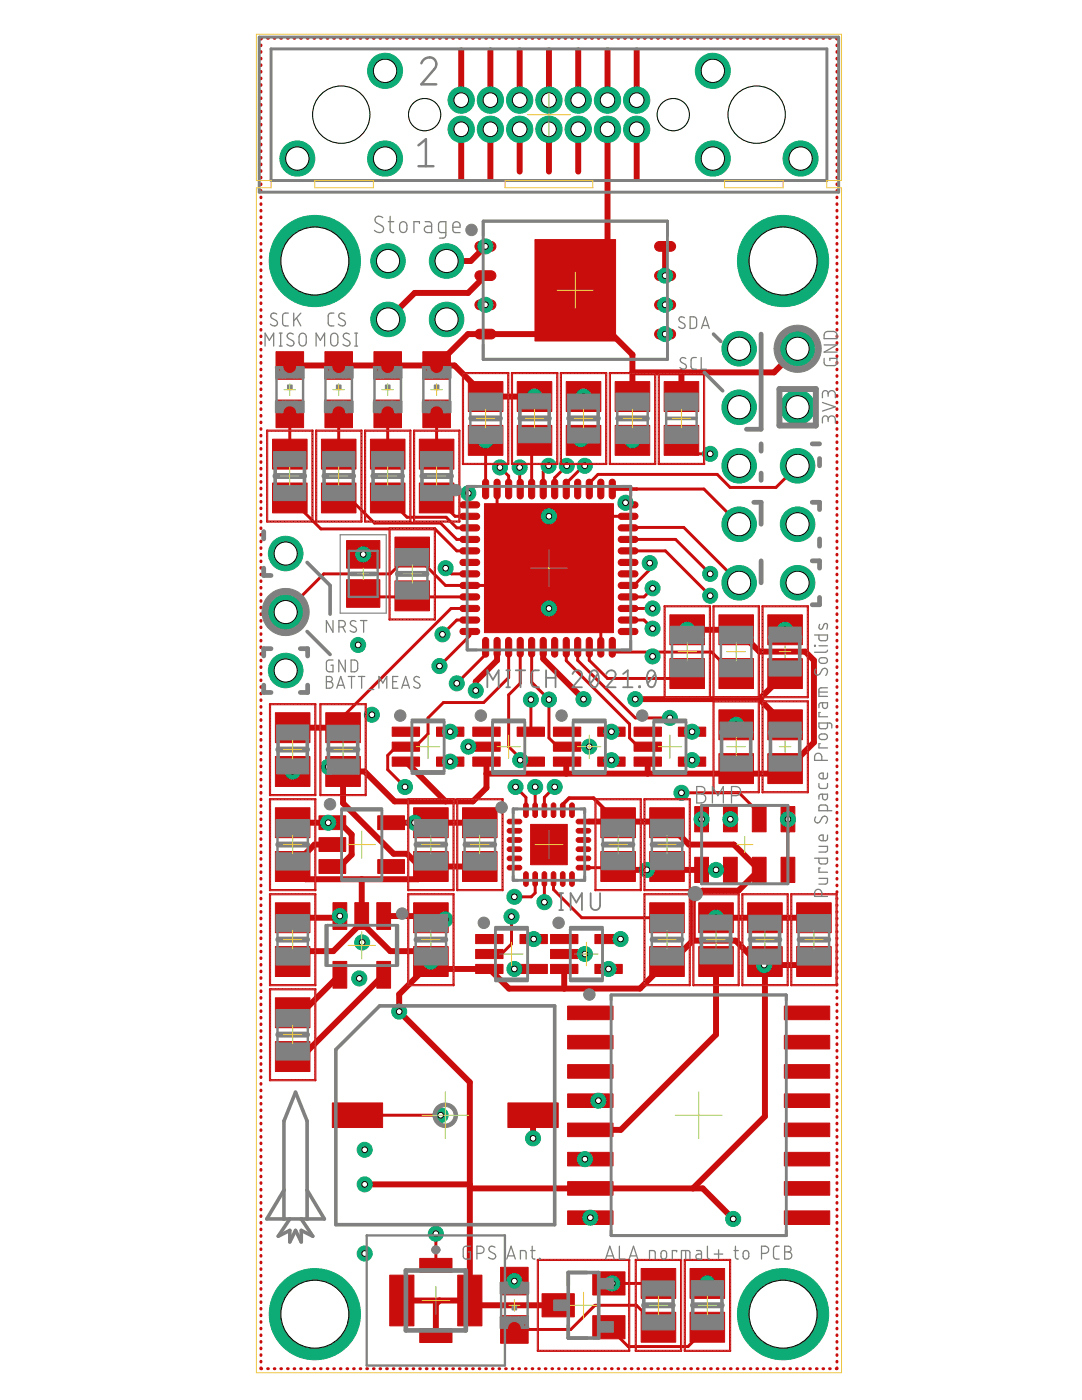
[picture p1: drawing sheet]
<svg xmlns="http://www.w3.org/2000/svg" width="216mm" height="279mm" viewBox="0 0 216 279" stroke-linecap="round" stroke-linejoin="round" font-family="sans-serif">
<g fill="#c90d0c" stroke="#c90d0c" stroke-width=".2">
<path d="M133.7 131.4h6.9v6h-6.9z"/>
<path d="M133.7 122.7h6.9v6h-6.9z"/>
<path d="M78.8 115.9h6.9v6h-6.9z"/>
<path d="M78.8 107.2h6.9v6h-6.9z"/>
<path d="M143.4 131.4h6.9v6h-6.9z"/>
<path d="M143.4 122.7h6.9v6h-6.9z"/>
<path d="M122.7 84.9h6.9v6h-6.9z"/>
<path d="M122.7 76.2h6.9v5.9h-6.9z"/>
<path d="M93.5 84.9h6.9v6h-6.9z"/>
<path d="M93.5 76.2h6.9v5.9h-6.9z"/>
<path d="M69.2 115.7h6.6v5.5h-6.6z"/>
<path d="M69.2 107.9h6.6v5.5h-6.6z"/>
<path d="M103.2 76.2h6.9v5.9h-6.9z"/>
<path d="M103.2 84.9h6.9v6h-6.9z"/>
<path d="M113 84.9h6.9v6h-6.9z"/>
<path d="M113 76.2h6.9v5.9h-6.9z"/>
<path d="M96.7 100.5h25.7v25.8h-25.7z"/>
<path d="M105.9 164.5h7.3v8.1h-7.3z"/>
<path d="M126.5 145.1h5.5v1.8h-5.5z"/>
<path d="M126.5 148.1h5.5v1.8h-5.5z"/>
<path d="M126.5 151.1h5.5v1.8h-5.5z"/>
<path d="M135.4 151.1h5.4v1.8h-5.4z"/>
<path d="M135.4 145.1h5.4v1.8h-5.4z"/>
<path d="M110.4 145.1h5.5v1.8h-5.5z"/>
<path d="M110.4 148.1h5.5v1.8h-5.5z"/>
<path d="M110.4 151.1h5.5v1.8h-5.5z"/>
<path d="M119.3 151.1h5.4v1.8h-5.4z"/>
<path d="M119.3 145.1h5.4v1.8h-5.4z"/>
<path d="M78.3 145.1h5.4v1.8h-5.4z"/>
<path d="M78.3 148.1h5.4v1.8h-5.4z"/>
<path d="M78.3 151.1h5.4v1.8h-5.4z"/>
<path d="M87.1 151.1h5.5v1.8h-5.5z"/>
<path d="M87.1 145.1h5.5v1.8h-5.5z"/>
<path d="M94.3 145.1h5.5v1.8h-5.5z"/>
<path d="M94.3 148.1h5.5v1.8h-5.5z"/>
<path d="M94.3 151.1h5.5v1.8h-5.5z"/>
<path d="M103.2 151.1h5.4v1.8h-5.4z"/>
<path d="M103.2 145.1h5.4v1.8h-5.4z"/>
<path d="M138.6 171.1h2.8v5h-2.8z"/>
<path d="M144.4 171.1h2.7v5h-2.7z"/>
<path d="M150.1 171.1h2.8v5h-2.8z"/>
<path d="M155.9 171.1h2.7v5h-2.7z"/>
<path d="M155.9 161h2.7v5h-2.7z"/>
<path d="M150.1 161h2.8v5h-2.8z"/>
<path d="M144.4 161h2.7v5h-2.7z"/>
<path d="M138.6 161h2.8v5h-2.8z"/>
<path d="M113.3 200.8h9v2.7h-9z"/>
<path d="M113.3 206.6h9v2.7h-9z"/>
<path d="M113.3 212.5h9v2.7h-9z"/>
<path d="M113.3 218.3h9v2.7h-9z"/>
<path d="M113.3 224.1h9v2.7h-9z"/>
<path d="M113.3 230h9v2.7h-9z"/>
<path d="M113.3 235.8h9v2.7h-9z"/>
<path d="M113.3 241.7h9v2.7h-9z"/>
<path d="M156.5 241.7h9.1v2.7h-9.1z"/>
<path d="M156.5 235.8h9.1v2.7h-9.1z"/>
<path d="M156.5 230h9.1v2.7h-9.1z"/>
<path d="M156.5 224.1h9.1v2.7h-9.1z"/>
<path d="M156.5 218.3h9.1v2.7h-9.1z"/>
<path d="M156.5 212.5h9.1v2.7h-9.1z"/>
<path d="M156.5 206.6h9.1v2.7h-9.1z"/>
<path d="M156.5 200.8h9.1v2.7h-9.1z"/>
<path d="M83.8 251.1h6.4v2.8h-6.4z"/>
<path d="M77.8 254.5h4.8v10.1h-4.8z"/>
<path d="M83.8 265.2h6.4v2.7h-6.4z"/>
<path d="M91.3 254.5h4.9v10.1h-4.9z"/>
<path d="M119.9 169.9h6.9v6h-6.9z"/>
<path d="M119.9 161.2h6.9v6h-6.9z"/>
<path d="M92.3 161.2h6.9v6h-6.9z"/>
<path d="M92.3 169.9h6.9v6h-6.9z"/>
<path d="M129.6 180.2h6.9v5.9h-6.9z"/>
<path d="M129.6 188.9h6.9v6h-6.9z"/>
<path d="M129.6 169.9h6.9v6h-6.9z"/>
<path d="M129.6 161.2h6.9v6h-6.9z"/>
<path d="M106.7 47.8h16.1v20.3h-16.1z"/>
<path d="M137.7 253.2h6.9v5.9h-6.9z"/>
<path d="M137.7 261.9h6.9v6h-6.9z"/>
<path d="M84.4 70.2h5.5v5.5h-5.5z"/>
<path d="M84.4 79.8h5.5v5.5h-5.5z"/>
<path d="M74.6 70.2h5.5v5.5h-5.5z"/>
<path d="M74.6 79.8h5.5v5.5h-5.5z"/>
<path d="M64.8 70.2h5.5v5.5h-5.5z"/>
<path d="M64.8 79.8h5.5v5.5h-5.5z"/>
<path d="M55.1 70.2h5.5v5.5h-5.5z"/>
<path d="M55.1 79.8h5.5v5.5h-5.5z"/>
<path d="M54.4 96.4h6.9v6h-6.9z"/>
<path d="M54.4 87.7h6.9v5.9h-6.9z"/>
<path d="M64.1 96.4h6.9v6h-6.9z"/>
<path d="M64.1 87.7h6.9v5.9h-6.9z"/>
<path d="M73.9 96.4h6.9v6h-6.9z"/>
<path d="M73.9 87.7h6.9v5.9h-6.9z"/>
<path d="M83.7 96.4h6.9v6h-6.9z"/>
<path d="M83.7 87.7h6.9v5.9h-6.9z"/>
<path d="M153.2 122.7h6.9v6h-6.9z"/>
<path d="M153.2 131.4h6.9v6h-6.9z"/>
<path d="M153.2 141.7h6.9v5.9h-6.9z"/>
<path d="M153.2 150.4h6.9v6h-6.9z"/>
<path d="M101.3 220.1h10.1v4.9h-10.1z"/>
<path d="M66.3 220.1h10v4.9h-10z"/>
<path d="M75.2 180.1h2.7v5.4h-2.7z"/>
<path d="M70.8 180.1h2.8v5.4h-2.8z"/>
<path d="M66.4 180.1h2.8v5.4h-2.8z"/>
<path d="M66.4 191.9h2.8v5.3h-2.8z"/>
<path d="M75.2 191.9h2.7v5.3h-2.7z"/>
<path d="M82.5 180.2h6.9v5.9h-6.9z"/>
<path d="M82.5 188.9h6.9v6h-6.9z"/>
<path d="M54.9 180.2h6.9v5.9h-6.9z"/>
<path d="M54.9 188.9h6.9v6h-6.9z"/>
<path d="M54.9 199.1h6.9v6h-6.9z"/>
<path d="M54.9 207.9h6.9v5.9h-6.9z"/>
<path d="M63.6 162.8h5.4v2.8h-5.4z"/>
<path d="M63.6 167.2h5.4v2.7h-5.4z"/>
<path d="M63.6 171.6h5.4v2.7h-5.4z"/>
<path d="M75.4 171.6h5.3v2.7h-5.3z"/>
<path d="M75.4 162.8h5.3v2.8h-5.3z"/>
<path d="M54.9 161.2h6.9v6h-6.9z"/>
<path d="M54.9 169.9h6.9v6h-6.9z"/>
<path d="M82.5 161.2h6.9v6h-6.9z"/>
<path d="M82.5 169.9h6.9v6h-6.9z"/>
<path d="M109.9 186.5h5.4v1.8h-5.4z"/>
<path d="M109.9 189.5h5.4v1.8h-5.4z"/>
<path d="M109.9 192.5h5.4v1.8h-5.4z"/>
<path d="M118.7 192.5h5.5v1.8h-5.5z"/>
<path d="M118.7 186.5h5.5v1.8h-5.5z"/>
<path d="M94.9 186.5h5.5v1.8h-5.5z"/>
<path d="M94.9 189.5h5.5v1.8h-5.5z"/>
<path d="M94.9 192.5h5.5v1.8h-5.5z"/>
<path d="M103.8 192.5h5.4v1.8h-5.4z"/>
<path d="M103.8 186.5h5.4v1.8h-5.4z"/>
<path d="M108.2 258.2h6.4v4.6h-6.4z"/>
<path d="M118.3 253.8h6.4v4.6h-6.4z"/>
<path d="M118.3 262.6h6.4v4.6h-6.4z"/>
<path d="M99.9 262.6h5.5v5.5h-5.5z"/>
<path d="M99.9 252.9h5.5v5.5h-5.5z"/>
<path d="M127.9 261.9h6.9v6h-6.9z"/>
<path d="M127.9 253.2h6.9v5.9h-6.9z"/>
<path d="M139.4 180.2h6.9v5.9h-6.9z"/>
<path d="M139.4 188.9h6.9v6h-6.9z"/>
<path d="M149.2 188.9h6.9v6h-6.9z"/>
<path d="M149.2 180.2h6.9v5.9h-6.9z"/>
<path d="M159 180.2h6.9v5.9h-6.9z"/>
<path d="M159 188.9h6.9v6h-6.9z"/>
<path d="M65 151h6.9v6h-6.9z"/>
<path d="M65 142.2h6.9v6h-6.9z"/>
<path d="M54.9 142.2h6.9v6h-6.9z"/>
<path d="M54.9 151h6.9v6h-6.9z"/>
<path d="M132.5 84.9h6.9v6h-6.9z"/>
<path d="M132.5 76.2h6.9v5.9h-6.9z"/>
<path d="M143.4 141.7h6.9v5.9h-6.9z"/>
<path d="M143.4 150.4h6.9v6h-6.9z"/>
</g>
<g fill="#c90d0c" stroke="#c90d0c" stroke-width=".2">
<path d="M92 100.3l.4-.2h2.7a.61 .61 0 0 1 .6 .7 .61 .61 0 0 1-.6 .6h-2.7a.61 .61 0 0 1-.6-.4 .61 .61 0 0 1 .2-.7z" fill-rule="evenodd"/>
<path d="M92 102.6l.4-.2h2.7a.61 .61 0 0 1 .6 .6 .61 .61 0 0 1-.6 .7h-2.7a.61 .61 0 0 1-.6-.4 .61 .61 0 0 1 .2-.7z" fill-rule="evenodd"/>
<path d="M92 104.9l.4-.2h2.7a.61 .61 0 0 1 .6 .6 .61 .61 0 0 1-.6 .7h-2.7a.61 .61 0 0 1-.6-.4 .61 .61 0 0 1 .2-.7z" fill-rule="evenodd"/>
<path d="M92 107.2l.4-.2h2.7a.61 .61 0 0 1 .6 .7 .61 .61 0 0 1-.6 .6h-2.7a.61 .61 0 0 1-.6-.4 .61 .61 0 0 1 .2-.7z" fill-rule="evenodd"/>
<path d="M92 109.5l.4-.2h2.7a.61 .61 0 0 1 .6 .6 .61 .61 0 0 1-.6 .7h-2.7a.61 .61 0 0 1-.6-.4 .61 .61 0 0 1 .2-.7z" fill-rule="evenodd"/>
<path d="M92 111.8l.4-.2h2.7a.61 .61 0 0 1 .6 .6 .61 .61 0 0 1-.6 .7h-2.7a.61 .61 0 0 1-.6-.4 .61 .61 0 0 1 .2-.7z" fill-rule="evenodd"/>
<path d="M92 114.1l.4-.2h2.7a.61 .61 0 0 1 .6 .6 .61 .61 0 0 1-.6 .6h-2.7a.61 .61 0 0 1-.6-.3 .61 .61 0 0 1 .2-.7z" fill-rule="evenodd"/>
<path d="M92 116.4l.4-.2h2.7a.61 .61 0 0 1 .6 .6 .61 .61 0 0 1-.6 .7h-2.7a.61 .61 0 0 1-.6-.4 .61 .61 0 0 1 .2-.7z" fill-rule="evenodd"/>
<path d="M92 118.7l.4-.2h2.7a.61 .61 0 0 1 .6 .6 .61 .61 0 0 1-.6 .6h-2.7a.61 .61 0 0 1-.6-.3 .61 .61 0 0 1 .2-.7z" fill-rule="evenodd"/>
<path d="M92 121l.4-.2h2.7a.61 .61 0 0 1 .6 .6 .61 .61 0 0 1-.6 .6h-2.7a.61 .61 0 0 1-.6-.3 .61 .61 0 0 1 .2-.7z" fill-rule="evenodd"/>
<path d="M92 123.3l.4-.2h2.7a.61 .61 0 0 1 .6 .6 .61 .61 0 0 1-.6 .7h-2.7a.61 .61 0 0 1-.6-.4 .61 .61 0 0 1 .2-.7z" fill-rule="evenodd"/>
<path d="M92 125.6l.4-.2h2.7a.61 .61 0 0 1 .6 .6 .61 .61 0 0 1-.6 .6h-2.7a.61 .61 0 0 1-.6-.3 .61 .61 0 0 1 .2-.7z" fill-rule="evenodd"/>
<path d="M96.5 127.4a.61 .61 0 0 1 .6-.1 .61 .61 0 0 1 .4 .5v2.7a.61 .61 0 0 1-.6 .6 .61 .61 0 0 1-.6-.6v-2.7z" fill-rule="evenodd"/>
<path d="M98.8 127.4a.61 .61 0 0 1 .6-.1 .61 .61 0 0 1 .4 .5v2.7a.61 .61 0 0 1-.6 .6 .61 .61 0 0 1-.6-.6v-2.7z" fill-rule="evenodd"/>
<path d="M101.1 127.4a.61 .61 0 0 1 .6-.1 .61 .61 0 0 1 .4 .5v2.7a.61 .61 0 0 1-.6 .6 .61 .61 0 0 1-.6-.6v-2.7z" fill-rule="evenodd"/>
<path d="M103.4 127.4a.61 .61 0 0 1 .6-.1 .61 .61 0 0 1 .4 .5v2.7a.61 .61 0 0 1-.6 .6 .61 .61 0 0 1-.6-.6v-2.7z" fill-rule="evenodd"/>
<path d="M105.7 127.4a.61 .61 0 0 1 .6-.1 .61 .61 0 0 1 .4 .5v2.7a.61 .61 0 0 1-.6 .6 .61 .61 0 0 1-.6-.6v-2.7z" fill-rule="evenodd"/>
<path d="M108 127.4a.61 .61 0 0 1 .6-.1 .61 .61 0 0 1 .4 .5v2.7a.61 .61 0 0 1-.6 .6 .61 .61 0 0 1-.6-.6v-2.7z" fill-rule="evenodd"/>
<path d="M110.2 127.4a.61 .61 0 0 1 .7-.1 .61 .61 0 0 1 .4 .5v2.7a.61 .61 0 0 1-.6 .6 .61 .61 0 0 1-.6-.6v-2.7z" fill-rule="evenodd"/>
<path d="M112.6 127.4a.61 .61 0 0 1 .6-.1 .61 .61 0 0 1 .4 .5v2.7a.61 .61 0 0 1-.6 .6 .61 .61 0 0 1-.6-.6v-2.7z" fill-rule="evenodd"/>
<path d="M114.8 127.4a.61 .61 0 0 1 .7-.1 .61 .61 0 0 1 .4 .5v2.7a.61 .61 0 0 1-.6 .6 .61 .61 0 0 1-.6-.6v-2.7z" fill-rule="evenodd"/>
<path d="M117.1 127.4a.61 .61 0 0 1 .7-.1 .61 .61 0 0 1 .4 .5v2.7a.61 .61 0 0 1-.6 .6 .61 .61 0 0 1-.6-.6v-2.7z" fill-rule="evenodd"/>
<path d="M119.5 127.4a.61 .61 0 0 1 .6-.1 .61 .61 0 0 1 .4 .5v2.7a.61 .61 0 0 1-.6 .6 .61 .61 0 0 1-.6-.6v-2.7z" fill-rule="evenodd"/>
<path d="M121.7 127.4a.61 .61 0 0 1 .7-.1 .61 .61 0 0 1 .4 .5v2.7a.61 .61 0 0 1-.6 .6 .61 .61 0 0 1-.6-.6v-2.7z" fill-rule="evenodd"/>
<path d="M123.5 125.6l.5-.2h2.7a.61 .61 0 0 1 .6 .6 .61 .61 0 0 1-.6 .6h-2.7a.61 .61 0 0 1-.6-.3 .61 .61 0 0 1 .1-.7z" fill-rule="evenodd"/>
<path d="M123.5 123.3l.5-.2h2.7a.61 .61 0 0 1 .6 .6 .61 .61 0 0 1-.6 .7h-2.7a.61 .61 0 0 1-.6-.4 .61 .61 0 0 1 .1-.7z" fill-rule="evenodd"/>
<path d="M123.5 121l.5-.2h2.7a.61 .61 0 0 1 .6 .6 .61 .61 0 0 1-.6 .6h-2.7a.61 .61 0 0 1-.6-.3 .61 .61 0 0 1 .1-.7z" fill-rule="evenodd"/>
<path d="M123.5 118.7l.5-.2h2.7a.61 .61 0 0 1 .6 .6 .61 .61 0 0 1-.6 .6h-2.7a.61 .61 0 0 1-.6-.3 .61 .61 0 0 1 .1-.7z" fill-rule="evenodd"/>
<path d="M123.5 116.4l.5-.2h2.7a.61 .61 0 0 1 .6 .6 .61 .61 0 0 1-.6 .7h-2.7a.61 .61 0 0 1-.6-.4 .61 .61 0 0 1 .1-.7z" fill-rule="evenodd"/>
<path d="M123.5 114.1l.5-.2h2.7a.61 .61 0 0 1 .6 .6 .61 .61 0 0 1-.6 .6h-2.7a.61 .61 0 0 1-.6-.3 .61 .61 0 0 1 .1-.7z" fill-rule="evenodd"/>
<path d="M123.5 111.8l.5-.2h2.7a.61 .61 0 0 1 .6 .6 .61 .61 0 0 1-.6 .7h-2.7a.61 .61 0 0 1-.6-.4 .61 .61 0 0 1 .1-.7z" fill-rule="evenodd"/>
<path d="M123.5 109.5l.5-.2h2.7a.61 .61 0 0 1 .6 .6 .61 .61 0 0 1-.6 .7h-2.7a.61 .61 0 0 1-.6-.4 .61 .61 0 0 1 .1-.7z" fill-rule="evenodd"/>
<path d="M123.5 107.2l.5-.2h2.7a.61 .61 0 0 1 .6 .7 .61 .61 0 0 1-.6 .6h-2.7a.61 .61 0 0 1-.6-.4 .61 .61 0 0 1 .1-.7z" fill-rule="evenodd"/>
<path d="M123.5 104.9l.5-.2h2.7a.61 .61 0 0 1 .6 .6 .61 .61 0 0 1-.6 .7h-2.7a.61 .61 0 0 1-.6-.4 .61 .61 0 0 1 .1-.7z" fill-rule="evenodd"/>
<path d="M123.5 102.6l.5-.2h2.7a.61 .61 0 0 1 .6 .6 .61 .61 0 0 1-.6 .7h-2.7a.61 .61 0 0 1-.6-.4 .61 .61 0 0 1 .1-.7z" fill-rule="evenodd"/>
<path d="M123.5 100.3l.5-.2h2.7a.61 .61 0 0 1 .6 .7 .61 .61 0 0 1-.6 .6h-2.7a.61 .61 0 0 1-.6-.4 .61 .61 0 0 1 .1-.7z" fill-rule="evenodd"/>
<path d="M121.7 95.8a.61 .61 0 0 1 .7-.1 .61 .61 0 0 1 .4 .5v2.8a.61 .61 0 0 1-.6 .6 .61 .61 0 0 1-.6-.6v-2.8z" fill-rule="evenodd"/>
<path d="M119.5 95.8a.61 .61 0 0 1 .6-.1 .61 .61 0 0 1 .4 .5v2.8a.61 .61 0 0 1-.6 .6 .61 .61 0 0 1-.6-.6v-2.8z" fill-rule="evenodd"/>
<path d="M117.1 95.8a.61 .61 0 0 1 .7-.1 .61 .61 0 0 1 .4 .5v2.8a.61 .61 0 0 1-.6 .6 .61 .61 0 0 1-.6-.6v-2.8z" fill-rule="evenodd"/>
<path d="M114.8 95.8a.61 .61 0 0 1 .7-.1 .61 .61 0 0 1 .4 .5v2.8a.61 .61 0 0 1-.6 .6 .61 .61 0 0 1-.6-.6v-2.8z" fill-rule="evenodd"/>
<path d="M112.6 95.8a.61 .61 0 0 1 .6-.1 .61 .61 0 0 1 .4 .5v2.8a.61 .61 0 0 1-.6 .6 .61 .61 0 0 1-.6-.6v-2.8z" fill-rule="evenodd"/>
<path d="M110.2 95.8a.61 .61 0 0 1 .7-.1 .61 .61 0 0 1 .4 .5v2.8a.61 .61 0 0 1-.6 .6 .61 .61 0 0 1-.6-.6v-2.8z" fill-rule="evenodd"/>
<path d="M108 95.8a.61 .61 0 0 1 .6-.1 .61 .61 0 0 1 .4 .5v2.8a.61 .61 0 0 1-.6 .6 .61 .61 0 0 1-.6-.6v-2.8z" fill-rule="evenodd"/>
<path d="M105.7 95.8a.61 .61 0 0 1 .6-.1 .61 .61 0 0 1 .4 .5v2.8a.61 .61 0 0 1-.6 .6 .61 .61 0 0 1-.6-.6v-2.8z" fill-rule="evenodd"/>
<path d="M103.4 95.8a.61 .61 0 0 1 .6-.1 .61 .61 0 0 1 .4 .5v2.8a.61 .61 0 0 1-.6 .6 .61 .61 0 0 1-.6-.6v-2.8z" fill-rule="evenodd"/>
<path d="M101.1 95.8a.61 .61 0 0 1 .6-.1 .61 .61 0 0 1 .4 .5v2.8a.61 .61 0 0 1-.6 .6 .61 .61 0 0 1-.6-.6v-2.8z" fill-rule="evenodd"/>
<path d="M98.8 95.8a.61 .61 0 0 1 .6-.1 .61 .61 0 0 1 .4 .5v2.8a.61 .61 0 0 1-.6 .6 .61 .61 0 0 1-.6-.6v-2.8z" fill-rule="evenodd"/>
<path d="M96.5 95.8a.61 .61 0 0 1 .6-.1 .61 .61 0 0 1 .4 .5v2.8a.61 .61 0 0 1-.6 .6 .61 .61 0 0 1-.6-.6v-2.8z" fill-rule="evenodd"/>
<path d="M101.3 163.7l.4-.2h2a.47 .47 0 0 1 .4 .5 .47 .47 0 0 1-.4 .4h-2a.47 .47 0 0 1-.4-.7z" fill-rule="evenodd"/>
<path d="M101.3 165.6l.4-.3h2a.47 .47 0 0 1 .4 .5 .47 .47 0 0 1-.4 .5h-2a.47 .47 0 0 1-.4-.7z" fill-rule="evenodd"/>
<path d="M101.3 167.4l.4-.2h2a.47 .47 0 0 1 .4 .4 .47 .47 0 0 1-.4 .5h-2a.47 .47 0 0 1-.4-.7z" fill-rule="evenodd"/>
<path d="M101.3 169.2l.4-.2h2a.47 .47 0 0 1 .4 .5 .47 .47 0 0 1-.4 .4h-2a.47 .47 0 0 1-.4-.7z" fill-rule="evenodd"/>
<path d="M101.3 171.1l.4-.2h2a.47 .47 0 0 1 .4 .4 .47 .47 0 0 1-.4 .5h-2a.47 .47 0 0 1-.4-.7z" fill-rule="evenodd"/>
<path d="M101.3 172.9l.4-.2h2a.47 .47 0 0 1 .4 .5 .47 .47 0 0 1-.4 .4h-2a.47 .47 0 0 1-.4-.7z" fill-rule="evenodd"/>
<path d="M104.7 174a.47 .47 0 0 1 .7 .4v2a.47 .47 0 0 1-.5 .5 .47 .47 0 0 1-.4-.5v-2z" fill-rule="evenodd"/>
<path d="M106.6 174a.47 .47 0 0 1 .7 .4v2a.47 .47 0 0 1-.5 .5 .47 .47 0 0 1-.5-.5v-2z" fill-rule="evenodd"/>
<path d="M108.4 174a.47 .47 0 0 1 .7 .4v2a.47 .47 0 0 1-.5 .5 .47 .47 0 0 1-.4-.5v-2z" fill-rule="evenodd"/>
<path d="M110.2 174a.47 .47 0 0 1 .7 .4v2a.47 .47 0 0 1-.5 .5 .47 .47 0 0 1-.4-.5v-2z" fill-rule="evenodd"/>
<path d="M112.1 174a.47 .47 0 0 1 .7 .4v2a.47 .47 0 0 1-.5 .5 .47 .47 0 0 1-.5-.5v-2z" fill-rule="evenodd"/>
<path d="M113.9 174a.47 .47 0 0 1 .7 .4v2a.47 .47 0 0 1-.5 .5 .47 .47 0 0 1-.4-.5v-2z" fill-rule="evenodd"/>
<path d="M115 172.9l.4-.2h2a.47 .47 0 0 1 .5 .5 .47 .47 0 0 1-.5 .4h-2a.47 .47 0 0 1-.4-.7z" fill-rule="evenodd"/>
<path d="M115 171.1l.4-.2h2a.47 .47 0 0 1 .5 .4 .47 .47 0 0 1-.5 .5h-2a.47 .47 0 0 1-.4-.7z" fill-rule="evenodd"/>
<path d="M115 169.2l.4-.2h2a.47 .47 0 0 1 .5 .5 .47 .47 0 0 1-.5 .4h-2a.47 .47 0 0 1-.4-.7z" fill-rule="evenodd"/>
<path d="M115 167.4l.4-.2h2a.47 .47 0 0 1 .5 .4 .47 .47 0 0 1-.5 .5h-2a.47 .47 0 0 1-.4-.7z" fill-rule="evenodd"/>
<path d="M115 165.6l.4-.3h2a.47 .47 0 0 1 .5 .5 .47 .47 0 0 1-.5 .5h-2a.47 .47 0 0 1-.4-.7z" fill-rule="evenodd"/>
<path d="M115 163.7l.4-.2h2a.47 .47 0 0 1 .5 .5 .47 .47 0 0 1-.5 .4h-2a.47 .47 0 0 1-.4-.7z" fill-rule="evenodd"/>
<path d="M113.9 160.3a.47 .47 0 0 1 .7 .4v2a.47 .47 0 0 1-.5 .5 .47 .47 0 0 1-.4-.5v-2z" fill-rule="evenodd"/>
<path d="M112.1 160.3a.47 .47 0 0 1 .7 .4v2a.47 .47 0 0 1-.5 .5 .47 .47 0 0 1-.5-.5v-2z" fill-rule="evenodd"/>
<path d="M110.2 160.3a.47 .47 0 0 1 .7 .4v2a.47 .47 0 0 1-.5 .5 .47 .47 0 0 1-.4-.5v-2z" fill-rule="evenodd"/>
<path d="M108.4 160.3a.47 .47 0 0 1 .7 .4v2a.47 .47 0 0 1-.5 .5 .47 .47 0 0 1-.4-.5v-2z" fill-rule="evenodd"/>
<path d="M106.6 160.3a.47 .47 0 0 1 .7 .4v2a.47 .47 0 0 1-.5 .5 .47 .47 0 0 1-.5-.5v-2z" fill-rule="evenodd"/>
<path d="M104.7 160.3a.47 .47 0 0 1 .7 .4v2a.47 .47 0 0 1-.5 .5 .47 .47 0 0 1-.4-.5v-2z" fill-rule="evenodd"/>
<path d="M95 48.5l.7-.3h2.3a.97 .97 0 0 1 1 1 .97 .97 0 0 1-1 .9h-2.3a.97 .97 0 0 1-.9-.6 .97 .97 0 0 1 .2-1z" fill-rule="evenodd"/>
<path d="M95 54.3l.7-.3h2.3a.97 .97 0 0 1 1 1 .97 .97 0 0 1-1 1h-2.3a.97 .97 0 0 1-.9-.6 .97 .97 0 0 1 .2-1.1z" fill-rule="evenodd"/>
<path d="M95 60.1l.7-.2h2.3a.97 .97 0 0 1 1 .9 .97 .97 0 0 1-1 1h-2.3a.97 .97 0 0 1-.9-.6 .97 .97 0 0 1 .2-1.1z" fill-rule="evenodd"/>
<path d="M95 66l.7-.3h2.3a.97 .97 0 0 1 1 1 .97 .97 0 0 1-1 .9h-2.3a.97 .97 0 0 1-.9-.6 .97 .97 0 0 1 .2-1z" fill-rule="evenodd"/>
<path d="M130.9 66l.7-.3h2.2a.97 .97 0 0 1 1 1 .97 .97 0 0 1-1 .9h-2.2a.97 .97 0 0 1-.9-.6 .97 .97 0 0 1 .2-1z" fill-rule="evenodd"/>
<path d="M130.9 60.1l.7-.2h2.2a.97 .97 0 0 1 1 .9 .97 .97 0 0 1-1 1h-2.2a.97 .97 0 0 1-.9-.6 .97 .97 0 0 1 .2-1.1z" fill-rule="evenodd"/>
<path d="M130.9 54.3l.7-.3h2.2a.97 .97 0 0 1 1 1 .97 .97 0 0 1-1 1h-2.2a.97 .97 0 0 1-.9-.6 .97 .97 0 0 1 .2-1.1z" fill-rule="evenodd"/>
<path d="M130.9 48.5l.7-.3h2.2a.97 .97 0 0 1 1 1 .97 .97 0 0 1-1 .9h-2.2a.97 .97 0 0 1-.9-.6 .97 .97 0 0 1 .2-1z" fill-rule="evenodd"/>
</g>
<g fill="none" stroke="#c90d0c" stroke-width=".59">
<path d="M52.1 9v.1M52.1 10.3v.1M52.1 11.6v.2M52.1 12.9v.2M52.1 14.2v.2M52.1 15.6v.1M52.1 16.9v.1M52.1 18.2v.2M52.1 19.5v.2M52.2 7.6h-.1v.2M53.4 7.6h.2M54.7 7.6h.2"/>
<path d="M56 7.6h.2M57.4 7.6h.1M58.7 7.6h.1M60 7.6h.1M61.3 7.6h.2M62.6 7.6h.2M63.9 7.6h.2M65.3 7.6h.1M66.6 7.6h.1M67.9 7.6h.2M69.2 7.6h.2M70.5 7.6h.2"/>
<path d="M71.9 7.6h.1M73.2 7.6h.1M74.5 7.6h.2M75.8 7.6h.2M77.1 7.6h.2M78.5 7.6h.1M79.8 7.6h.1M81.1 7.6h.2M82.4 7.6h.2M83.7 7.6h.2M85 7.6h.2M86.4 7.6h.1"/>
<path d="M87.7 7.6h.1M89 7.6h.2M90.3 7.6h.2M91.7 7.6h.1M93 7.6h.1M94.3 7.6h.1M95.6 7.6h.2M96.9 7.6h.2M98.3 7.6h.1M99.6 7.6h.1M100.9 7.6h.1M102.2 7.6h.2"/>
<path d="M103.5 7.6h.2M104.8 7.6h.2M106.2 7.6h.1M107.5 7.6h.1M108.8 7.6h.1M110.1 7.6h.2M111.4 7.6h.2M112.8 7.6h.1M114.1 7.6h.1M115.4 7.6h.1M116.7 7.6h.2M118 7.6h.2"/>
<path d="M119.4 7.6h.1M120.7 7.6h.1M122 7.6h.2M123.3 7.6h.2M124.6 7.6h.2M125.9 7.6h.2M127.3 7.6h.1M128.6 7.6h.1M129.9 7.6h.2M131.2 7.6h.2M132.5 7.6h.2M133.9 7.6h.1"/>
<path d="M135.2 7.6h.1M136.5 7.6h.2M137.8 7.6h.2M139.1 7.6h.2M140.5 7.6h.1M141.8 7.6h.1M143.1 7.6h.2M144.4 7.6h.2M145.7 7.6h.2M147.1 7.6h.1M148.4 7.6h.1M149.7 7.6h.1"/>
<path d="M151 7.6h.2M152.3 7.6h.2M153.6 7.6h.2M155 7.6h.1M156.3 7.6h.1M157.6 7.6h.2M158.9 7.6h.2M160.3 7.6h.1M161.6 7.6h.1M162.9 7.6h.1M164.2 7.6h.2M165.5 7.6h.2"/>
<path d="M166.9 7.6h.1v.2M167 9v.1M167 10.3v.1M167 11.6v.2M167 12.9v.2M167 14.2v.2M167 15.6v.1M167 16.9v.1M167 18.2v.2M167 19.5v.2M52.1 20.8v.2M52.1 22.2v.1"/>
<path d="M52.1 23.5v.1M52.1 24.8v.2M52.1 26.1v.2M52.1 27.5v.1M52.1 28.8v.1M52.1 30.1v.1M52.1 31.4v.2M52.1 32.7v.2M52.1 34.1v.1M52.1 35.4v.1M52.1 36.7v.2M52.1 38v.2"/>
<path d="M52.1 39.3v.2M167 20.8v.2M167 22.2v.1M167 23.5v.1M167 24.8v.2M167 26.1v.2M167 27.5v.1M167 28.8v.1M167 30.1v.1M167 31.4v.2M167 32.7v.2M167 34.1v.1"/>
<path d="M167 35.4v.1M167 36.7v.2M167 38v.2M167 39.3v.2M52.1 40.7v.1M52.1 42v.1M52.1 43.3v.2M52.1 44.6v.2M52.1 45.9v.2M52.1 47.2v.2M52.1 48.6v.1M52.1 49.9v.1"/>
<path d="M52.1 51.2v.2M52.1 52.5v.2M52.1 53.8v.2M52.1 55.2v.1M52.1 56.5v.1M52.1 57.8v.2M52.1 59.1v.2M167 40.7v.1M167 42v.1M167 43.3v.2M167 44.6v.2M167 45.9v.2"/>
<path d="M167 47.2v.2M167 48.6v.1M167 49.9v.1M167 51.2v.2M167 52.5v.2M167 53.8v.2M167 55.2v.1M167 56.5v.1M167 57.8v.2M167 59.1v.2M52.1 60.5v.1M52.1 61.8v.1"/>
<path d="M52.1 63.1v.1M52.1 64.4v.2M52.1 65.7v.2M52.1 67.1v.1M52.1 68.4v.1M52.1 69.7v.1M52.1 71v.2M52.1 72.3v.2M52.1 73.7v.1M52.1 75v.1M52.1 76.3v.2M52.1 77.6v.2"/>
<path d="M52.1 78.9v.2M167 60.5v.1M167 61.8v.1M167 63.1v.1M167 64.4v.2M167 65.7v.2M167 67.1v.1M167 68.4v.1M167 69.7v.1M167 71v.2M167 72.3v.2M167 73.7v.1"/>
<path d="M167 75v.1M167 76.3v.2M167 77.6v.2M167 78.9v.2M52.1 80.3v.1M52.1 81.6v.1M52.1 82.9v.2M52.1 84.2v.2M52.1 85.5v.2M52.1 86.9v.1M52.1 88.2v.1M52.1 89.5v.1"/>
<path d="M52.1 90.8v.2M52.1 92.1v.2M52.1 93.5v.1M52.1 94.8v.1M52.1 96.1v.1M52.1 97.4v.2M52.1 98.7v.2M57.8 99.4l6.2 6.2h22.8l4.3 4.3h2.6M57.8 82.6v8M67.6 99.4h2.1l5 5h13.2l3.2 3.3h2.6M67.6 82.6v8M77.4 82.6v8"/>
<path d="M77.4 99.4l3.8 3.8h7.8l2.1 2.1h2.6M87.1 99.4l3.7 3.6h2.9M87.1 82.6v8M93.5 98.4v2.1l.2 .3M96.9 87.9v9.7M99.2 97.6v5.4l20.7 20.7v5.5M99.8 93.3l1.7 1.7v2.6M103.7 93.3v4.2l.1 .1M106.7 87.9l-.6 .6v9.1M109.5 93l-1.1 1v3.6M113.1 93l-2.4 2.4v1M116.7 93h-.2l-3.5 3.4v1.2"/>
<path d="M127 97.6h13.5l7 7M136 87.9l2.7 2.7h3M159.2 93l-4.4 4.3h-9.1l-2.6-2.6h-23.8l-1.7 1.7v1.2M167 80.3v.1M167 81.6v.1M167 82.9v.2M167 84.2v.2M167 85.5v.2M167 86.9v.1M167 88.2v.1M167 89.5v.1M167 90.8v.2"/>
<path d="M167 92.1v.2M167 93.5v.1M167 94.8v.1M167 96.1v.1M167 97.4v.2M167 98.7v.2M52.1 100.1v.1M52.1 101.4v.1M52.1 102.7v.1M52.1 104v.2M52.1 105.3v.2M52.1 106.7v.1"/>
<path d="M52.1 108v.1M52.1 109.3v.2M52.1 110.6v.2M52.1 112v.1M52.1 113.3v.1M52.1 114.6v.1M52.1 115.9v.2M52.1 117.2v.2M52.1 118.5v.2M52.1 119.9v.1M72.5 118.4v.7h9.8v-.2l.2 .2h11.2M88.9 113.4l1.2 1.1h3.6"/>
<path d="M109.5 113.4l-3.4 3.4h-17.2l-6.6-6.6-4.4 4.3h-13.3l-7.6 7.7M124.8 100.3l.5 .5M125.3 103h-10l-5.8 5.8v12.6M125.3 105.3h11.1l11.1 11M125.3 107.7h9.5l6.9 6.8M125.3 109.9h7.5l8.9 9M129.6 112.4v1.3l-3.1 3.1h-1.2M130.2 117.4l-1.7 1.7h-3.2M167 100.1v.1M167 101.4v.1M167 102.7v.1M167 104v.2"/>
<path d="M167 105.3v.2M167 106.7v.1M167 108v.1M167 109.3v.2M167 110.6v.2M167 112v.1M167 113.3v.1M167 114.6v.1M167 115.9v.2M167 117.2v.2M167 118.5v.2M167 119.9v.1"/>
<path d="M52.1 121.2v.1M52.1 122.5v.2M52.1 123.8v.2M52.1 125.1v.2M52.1 126.5v.1M52.1 127.8v.1M52.1 129.1v.2M52.1 130.4v.2M52.1 131.7v.2M52.1 133.1v.1M52.1 134.4v.1M52.1 135.7v.1"/>
<path d="M52.1 137v.2M52.1 138.3v.2M52.1 139.7v.1M93.7 123.7h-2.6l-2.8 2.9M93.7 121.4h-3.7l-21.5 21.6v2.2M93.7 126v.9l-6 6M96.9 129.2v1.4l-5.8 5.8M101.5 129.2v6l-5 5h-8l-3.1 3.1v3.2l-2.4 2.4-3.9 .1-1.7 1.7v2.9l3.4 3.5M103.8 129.2v7.2l-2.3 2.3v10.3l3 3M105.9 139.6v6.4M106.1 129.2v7l3.4 3.4v7.7l1.8 1.7h6.3M113 129.2v2.6l12.6 12.7v2.8l1.8 1.7h1.8"/>
<path d="M115.3 129.2v2.6l11.5 11.5h6.9M117.6 129.2v2.6l3.6 3.6h14.9l1-1M122.2 130.6v-1.4l.3 .3v.6h19.5l4.3 4.3h.6M125.3 123.7h3.2l1.7 1.8M125.3 121.4h4.9M130.2 130.1v.9M167 121.2v.1M167 122.5v.2M167 123.8v.2M167 125.1v.2M167 126.5v.1M167 127.8v.1"/>
<path d="M167 129.1v.2M167 130.4v.2M167 131.7v.2M167 133.1v.1M167 134.4v.1M167 135.7v.1M167 137v.2M167 138.3v.2M167 139.7v.1M52.1 141v.1M52.1 142.3v.2M52.1 143.6v.2"/>
<path d="M52.1 144.9v.2M52.1 146.3v.1M52.1 147.6v.1M52.1 148.9v.2M52.1 150.2v.2M52.1 151.6v.1M52.1 152.9v.1M52.1 154.2v.1M52.1 155.5v.2M52.1 156.8v.2M52.1 158.1v.2M52.1 159.5v.1"/>
<path d="M93.5 149h3.6M102.9 157.1l2 2v2.6M103.8 151.7l.3 .3h1.8M106.8 157.1v4.6M110.7 157.1l-2.1 2v2.6M122 151.7v.3M136 158.2h11.5l4 4M138.1 151.7v.3M167 141v.1M167 142.3v.2M167 143.6v.2M167 144.9v.2"/>
<path d="M167 146.3v.1M167 147.6v.1M167 148.9v.2M167 150.2v.2M167 151.6v.1M167 152.9v.1M167 154.2v.1M167 155.5v.2M167 156.8v.2M167 158.1v.2M167 159.5v.1M52.1 160.8v.1"/>
<path d="M52.1 162.1v.2M52.1 163.4v.2M52.1 164.7v.2M52.1 166.1v.1M52.1 167.4v.1M52.1 168.7v.2M52.1 170v.2M52.1 171.3v.2M52.1 172.7v.1M52.1 174v.1M52.1 175.3v.2M52.1 176.6v.2"/>
<path d="M52.1 177.9v.2M52.1 179.3v.1M59.1 172.2l-.7 .7M106.8 175.4v2.8l-.8 .8h-3.4M108.6 175.4v4.6M110.4 175.4v2.1l5.7 5.7h17M116.4 173.2h6.9M116.4 164h7.1M123.3 164.2h9.8M133.1 172.9l.7 .7M133.7 173.6h9.2M157.2 163.5v10.1"/>
<path d="M167 160.8v.1M167 162.1v.2M167 163.4v.2M167 164.7v.2M167 166.1v.1M167 167.4v.1M167 168.7v.2M167 170v.2M167 171.3v.2M167 172.7v.1M167 174v.1M167 175.3v.2"/>
<path d="M167 176.6v.2M167 177.9v.2M167 179.3v.1M52.1 180.6v.1M52.1 181.9v.2M52.1 183.2v.2M52.1 184.6v.1M52.1 185.9v.1M52.1 187.2v.1M52.1 188.5v.2M52.1 189.8v.2M52.1 191.2v.1"/>
<path d="M52.1 192.5v.1M52.1 193.8v.2M52.1 195.1v.2M52.1 196.4v.2M52.1 197.7v.2M52.1 199.1v.1M67.8 182.8l-.3 .4M86 191.9l1.2 1.2M100.2 190.2h-2.4l-.2 .2M102.1 182.9v5.5l-2 2M102.6 193.4h3.9M112.6 190.4h4.1"/>
<path d="M167 180.6v.1M167 181.9v.2M167 183.2v.2M167 184.6v.1M167 185.9v.1M167 187.2v.1M167 188.5v.2M167 189.8v.2M167 191.2v.1M167 192.5v.1M167 193.8v.2M167 195.1v.2"/>
<path d="M167 196.4v.2M167 197.7v.2M167 199.1v.1M52.1 200.4v.1M52.1 201.7v.2M52.1 203v.2M52.1 204.3v.2M52.1 205.7v.1M52.1 207v.1M52.1 208.3v.2M52.1 209.6v.2M52.1 210.9v.2"/>
<path d="M52.1 212.3v.1M52.1 213.6v.1M52.1 214.9v.2M52.1 216.2v.2M52.1 217.6v.1M52.1 218.9v.1M117.8 219.7h1.6M167 200.4v.1M167 201.7v.2M167 203v.2M167 204.3v.2M167 205.7v.1"/>
<path d="M167 207v.1M167 208.3v.2M167 209.6v.2M167 210.9v.2M167 212.3v.1M167 213.6v.1M167 214.9v.2M167 216.2v.2M167 217.6v.1M167 218.9v.1M52.1 220.2v.1M52.1 221.5v.2"/>
<path d="M52.1 222.8v.2M52.1 224.2v.1M52.1 225.5v.1M52.1 226.8v.1M52.1 228.1v.2M52.1 229.4v.2M52.1 230.8v.1M52.1 232.1v.1M52.1 233.4v.2M52.1 234.7v.2M52.1 236v.2M52.1 237.3v.2"/>
<path d="M52.1 238.7v.1M52.1 240v.1M71.3 222.6h16.6M167 220.2v.1M167 221.5v.2M167 222.8v.2M167 224.2v.1M167 225.5v.1M167 226.8v.1M167 228.1v.2M167 229.4v.2M167 230.8v.1"/>
<path d="M167 232.1v.1M167 233.4v.2M167 234.7v.2M167 236v.2M167 237.3v.2M167 238.7v.1M167 240v.1M52.1 241.3v.2M52.1 242.6v.2M52.1 243.9v.2M52.1 245.3v.1M52.1 246.6v.1"/>
<path d="M52.1 247.9v.2M52.1 249.2v.2M52.1 250.5v.2M52.1 251.9v.1M52.1 253.2v.1M52.1 254.5v.2M52.1 255.8v.2M52.1 257.2v.1M52.1 258.5v.1M52.1 259.8v.1M87 246.2v6.3M122.2 256.1h9.2"/>
<path d="M167 241.3v.2M167 242.6v.2M167 243.9v.2M167 245.3v.1M167 246.6v.1M167 247.9v.2M167 249.2v.2M167 250.5v.2M167 251.9v.1M167 253.2v.1M167 254.5v.2M167 255.8v.2"/>
<path d="M167 257.2v.1M167 258.5v.1M167 259.8v.1M52.1 261.1v.2M52.1 262.4v.2M52.1 263.8v.1M52.1 265.1v.1M52.1 266.4v.2M52.1 267.7v.2M52.1 269v.2M52.1 270.4v.1M52.1 271.7v.1"/>
<path d="M52.1 273v.2h.1M53.4 273.2h.2M54.7 273.2h.2M56 273.2h.2M57.4 273.2h.1M58.7 273.2h.1M60 273.2h.1M61.3 273.2h.2M62.6 273.2h.2M63.9 273.2h.2M65.3 273.2h.1M66.6 273.2h.1"/>
<path d="M67.9 273.2h.2M69.2 273.2h.2M70.5 273.2h.2M71.9 273.2h.1M73.2 273.2h.1M74.5 273.2h.2M75.8 273.2h.2M77.1 273.2h.2M78.5 273.2h.1M79.8 273.2h.1M81.1 273.2h.2M82.4 273.2h.2"/>
<path d="M83.7 273.2h.2M85 273.2h.2M86.4 273.2h.1M87.7 273.2h.1M89 273.2h.2M90.3 273.2h.2M91.7 273.2h.1M93 273.2h.1M94.3 273.2h.1M95.6 273.2h.2M96.9 273.2h.2M98.3 273.2h.1"/>
<path d="M99.6 273.2h.1M100.9 273.2h.1M102.2 273.2h.2M103.5 273.2h.2M104.8 273.2h.2M106.2 273.2h.1M107.5 273.2h.1M108.8 273.2h.1M110.1 273.2h.2M111.4 273.2h.2M112.8 273.2h.1M114.1 273.2h.1"/>
<path d="M115.4 273.2h.1M116.7 273.2h.2M118 273.2h.2M119.4 273.2h.1M120.7 273.2h.1M121.5 264.9l3.8 3.8h12l3.8-3.8M122 273.2h.2M123.3 273.2h.2M124.6 273.2h.2M125.9 273.2h.2M127.3 273.2h.1M128.6 273.2h.1"/>
<path d="M129.9 273.2h.2M131.2 273.2h.2M131.4 264.9l-4.4-4.4h-8.3l-4.8 4.8h-11.3M132.5 273.2h.2M133.9 273.2h.1M135.2 273.2h.1M136.5 273.2h.2M137.8 273.2h.2M139.1 273.2h.2M140.5 273.2h.1M141.8 273.2h.1M143.1 273.2h.2"/>
<path d="M144.4 273.2h.2M145.7 273.2h.2M147.1 273.2h.1M148.4 273.2h.1M149.7 273.2h.1M151 273.2h.2M152.3 273.2h.2M153.6 273.2h.2M155 273.2h.1M156.3 273.2h.1M157.6 273.2h.2M158.9 273.2h.2"/>
<path d="M160.3 273.2h.1M161.6 273.2h.1M162.9 273.2h.1M164.2 273.2h.2M165.5 273.2h.2M167 273v.2h-.1M167 261.1v.2M167 262.4v.2M167 263.8v.1M167 265.1v.1M167 266.4v.2M167 267.7v.2"/>
<path d="M167 269v.2M167 270.4v.1M167 271.7v.1"/>
</g>
<g fill="none" stroke="#c90d0c" stroke-width="1.2">
<path d="M92 10.1v9.9M97.9 10.1v9.9M103.7 10.1v9.9M109.5 10.1v9.9M115.4 10.1v9.9M121.2 10.1v9.9M127 10.1v9.9M92 25.8v9.9M97.9 25.8v9.9M103.7 25.8v8.4M109.5 25.8v8.4M115.4 25.8v8.4"/>
<path d="M121.2 25.8v27.1l-6.4 6.5M127 25.8v9.9M96.9 55l-3.5 3.5h-10.7l-5.3 5.3M96.9 49.2l-3 2.9h-4.8M114.8 59.4v5.7M114.8 57.9v1.5M114.8 59.4l11.4 11.4v8.3M132.7 49.2v5.8M57.8 72.9h32.9l6.2 6.2h9.8M114.8 65.1l-.1 1.9M114.8 65.1l-1.6 1.6h-19.8l-6.3 6.2M136 74.3v4.8"/>
<path d="M159.2 69.6l-4.7 4.7h-28.3M115.9 87.6l.2 .3h.3M109.5 103v10.4M99.2 129.2v2.6l-4.3 4.2v1.8M108.4 129.2v2.3l8 8M126.8 139.5h24.7M137.1 125.7h10.1l4.3 4.3h9.2l1.7 1.8v16.4l-5.2 5.2h-.5l-1 1h-58.6M151.5 139.5l5.2 5.2M156.7 134.4l-5.2 5.1M58.4 145.2h10.1M68.5 154v6.3l10 10.1h2.7l2.6 2.5h11.9M81 152l7.9 7.9"/>
<path d="M97.1 152v5.2l-2.7 2.7h-15.7l-5.9-5.9h-6.4l-.9-1M113.2 152h-.2v2.4M129.2 152v2.4M146.9 153.4v1M58.4 164.2h9.4l2.4 2.3v4.1l-2.4 2.3h-1.5M58.4 172.9l2.5 2.6h22.5l2.6-2.6M66.3 168.6h-3.5l-3.7 3.6M72.2 175.5v8.6M78 164.2h17.7M117.6 164h15.3l4.6 4.6h8.9l5.1 5-4.2 4.2h-7.1l-2 1.9v8M123.3 173.2v-.3l.7 .7h21.7M123.5 164l-.2 .2"/>
<path d="M151.5 162.2v1.3M58.4 183.2h9.1M67.8 194.5l-7.6 7.6h-1.8M72.2 184.1l5.7 5.7h6l2.1 2.1M72.2 184.1l-5.7 5.7h-6l-2.1 2.1M76.6 182.8h9l.4 .4h2.5l.4 .3M76.6 194.5l-16.4 16.4h-1.8M86.1 192l-6.4 6.4v3.5l14 14.1v43.5h-13.5M112.6 193.4v3.9M121.4 187.4h2.4M138.2 187.7l-4.1 4.2h-1l-5.4 5.4h-26.1l-4-3.9h-10.1l-.3-.3M138.2 187.7h8.6l4.9 4.9h10l.7-.7"/>
<path d="M142.9 183.2h19.5M142.9 191.9v14.6l-19 19h-6.1M152.5 192.6v-.6l.1-.1v30.9l-14.3 14.4M72.8 236.4h20.9M93.7 237.2h46.5l6.1 6.1M102.9 222.6h3.5v4.6M116.7 231.3h1.1M87.7 259.5l-.7 .8v6.3M92.3 259.5l1 1h18.1M121.5 256.1h.7"/>
</g>
<path d="M110.7 96.4v1.2M122.2 97.6h4.8M112.3 161.7v-1.2l1.3-1.2h4.8l4.9 4.9" fill="none" stroke="#c90d0c" stroke-width=".72"/>
<circle cx="76.8" cy="14.1" r="3.5" fill="#0dab76" stroke="#0dab76" stroke-width=".2"/>
<circle cx="76.8" cy="14.1" r="2.33" fill="#fff" stroke="#000" stroke-width=".2"/>
<circle cx="76.8" cy="31.6" r="3.5" fill="#0dab76" stroke="#0dab76" stroke-width=".2"/>
<circle cx="76.8" cy="31.6" r="2.33" fill="#fff" stroke="#000" stroke-width=".2"/>
<circle cx="59.3" cy="31.6" r="3.5" fill="#0dab76" stroke="#0dab76" stroke-width=".2"/>
<circle cx="59.3" cy="31.6" r="2.33" fill="#fff" stroke="#000" stroke-width=".2"/>
<circle cx="159.7" cy="31.6" r="3.5" fill="#0dab76" stroke="#0dab76" stroke-width=".2"/>
<circle cx="159.7" cy="31.6" r="2.33" fill="#fff" stroke="#000" stroke-width=".2"/>
<circle cx="142.2" cy="31.6" r="3.5" fill="#0dab76" stroke="#0dab76" stroke-width=".2"/>
<circle cx="142.2" cy="31.6" r="2.33" fill="#fff" stroke="#000" stroke-width=".2"/>
<circle cx="142.2" cy="14.1" r="3.5" fill="#0dab76" stroke="#0dab76" stroke-width=".2"/>
<circle cx="142.2" cy="14.1" r="2.33" fill="#fff" stroke="#000" stroke-width=".2"/>
<circle cx="92" cy="25.8" r="2.62" fill="#0dab76" stroke="#0dab76" stroke-width=".2"/>
<circle cx="92" cy="25.8" r="1.46" fill="#fff" stroke="#000" stroke-width=".2"/>
<circle cx="92" cy="20" r="2.62" fill="#0dab76" stroke="#0dab76" stroke-width=".2"/>
<circle cx="92" cy="20" r="1.46" fill="#fff" stroke="#000" stroke-width=".2"/>
<circle cx="97.9" cy="25.8" r="2.62" fill="#0dab76" stroke="#0dab76" stroke-width=".2"/>
<circle cx="97.9" cy="25.8" r="1.46" fill="#fff" stroke="#000" stroke-width=".2"/>
<circle cx="97.9" cy="20" r="2.62" fill="#0dab76" stroke="#0dab76" stroke-width=".2"/>
<circle cx="97.9" cy="20" r="1.46" fill="#fff" stroke="#000" stroke-width=".2"/>
<circle cx="103.7" cy="25.8" r="2.62" fill="#0dab76" stroke="#0dab76" stroke-width=".2"/>
<circle cx="103.7" cy="25.8" r="1.46" fill="#fff" stroke="#000" stroke-width=".2"/>
<circle cx="103.7" cy="20" r="2.62" fill="#0dab76" stroke="#0dab76" stroke-width=".2"/>
<circle cx="103.7" cy="20" r="1.46" fill="#fff" stroke="#000" stroke-width=".2"/>
<circle cx="109.5" cy="25.8" r="2.62" fill="#0dab76" stroke="#0dab76" stroke-width=".2"/>
<circle cx="109.5" cy="25.8" r="1.46" fill="#fff" stroke="#000" stroke-width=".2"/>
<circle cx="109.5" cy="20" r="2.62" fill="#0dab76" stroke="#0dab76" stroke-width=".2"/>
<circle cx="109.5" cy="20" r="1.46" fill="#fff" stroke="#000" stroke-width=".2"/>
<circle cx="115.4" cy="25.8" r="2.62" fill="#0dab76" stroke="#0dab76" stroke-width=".2"/>
<circle cx="115.4" cy="25.8" r="1.46" fill="#fff" stroke="#000" stroke-width=".2"/>
<circle cx="115.4" cy="20" r="2.62" fill="#0dab76" stroke="#0dab76" stroke-width=".2"/>
<circle cx="115.4" cy="20" r="1.46" fill="#fff" stroke="#000" stroke-width=".2"/>
<circle cx="121.2" cy="25.8" r="2.62" fill="#0dab76" stroke="#0dab76" stroke-width=".2"/>
<circle cx="121.2" cy="25.8" r="1.46" fill="#fff" stroke="#000" stroke-width=".2"/>
<circle cx="121.2" cy="20" r="2.62" fill="#0dab76" stroke="#0dab76" stroke-width=".2"/>
<circle cx="121.2" cy="20" r="1.46" fill="#fff" stroke="#000" stroke-width=".2"/>
<circle cx="127" cy="25.8" r="2.62" fill="#0dab76" stroke="#0dab76" stroke-width=".2"/>
<circle cx="127" cy="25.8" r="1.46" fill="#fff" stroke="#000" stroke-width=".2"/>
<circle cx="127" cy="20" r="2.62" fill="#0dab76" stroke="#0dab76" stroke-width=".2"/>
<circle cx="127" cy="20" r="1.46" fill="#fff" stroke="#000" stroke-width=".2"/>
<circle cx="129.6" cy="112.4" r="1.5" fill="#0dab76" stroke="#0dab76" stroke-width=".2"/>
<circle cx="129.6" cy="112.4" r=".57" fill="#fff" stroke="#000" stroke-width=".2"/>
<circle cx="115.9" cy="87.6" r="1.5" fill="#0dab76" stroke="#0dab76" stroke-width=".2"/>
<circle cx="115.9" cy="87.6" r=".57" fill="#fff" stroke="#000" stroke-width=".2"/>
<circle cx="130.2" cy="125.5" r="1.5" fill="#0dab76" stroke="#0dab76" stroke-width=".2"/>
<circle cx="130.2" cy="125.5" r=".57" fill="#fff" stroke="#000" stroke-width=".2"/>
<circle cx="132.7" cy="60.8" r="1.5" fill="#0dab76" stroke="#0dab76" stroke-width=".2"/>
<circle cx="132.7" cy="60.8" r=".57" fill="#fff" stroke="#000" stroke-width=".2"/>
<circle cx="77.4" cy="52.1" r="3.5" fill="#0dab76" stroke="#0dab76" stroke-width=".2"/>
<circle cx="77.4" cy="52.1" r="2.31" fill="#fff" stroke="#000" stroke-width=".2"/>
<circle cx="130.2" cy="121.4" r="1.5" fill="#0dab76" stroke="#0dab76" stroke-width=".2"/>
<circle cx="130.2" cy="121.4" r=".57" fill="#fff" stroke="#000" stroke-width=".2"/>
<circle cx="77.4" cy="63.8" r="3.5" fill="#0dab76" stroke="#0dab76" stroke-width=".2"/>
<circle cx="77.4" cy="63.8" r="2.31" fill="#fff" stroke="#000" stroke-width=".2"/>
<circle cx="130.2" cy="117.4" r="1.5" fill="#0dab76" stroke="#0dab76" stroke-width=".2"/>
<circle cx="130.2" cy="117.4" r=".57" fill="#fff" stroke="#000" stroke-width=".2"/>
<circle cx="132.7" cy="66.7" r="1.5" fill="#0dab76" stroke="#0dab76" stroke-width=".2"/>
<circle cx="132.7" cy="66.7" r=".57" fill="#fff" stroke="#000" stroke-width=".2"/>
<circle cx="89.1" cy="63.8" r="3.5" fill="#0dab76" stroke="#0dab76" stroke-width=".2"/>
<circle cx="89.1" cy="63.8" r="2.31" fill="#fff" stroke="#000" stroke-width=".2"/>
<circle cx="105.9" cy="139.6" r="1.5" fill="#0dab76" stroke="#0dab76" stroke-width=".2"/>
<circle cx="105.9" cy="139.6" r=".57" fill="#fff" stroke="#000" stroke-width=".2"/>
<circle cx="102.6" cy="255.7" r="1.5" fill="#0dab76" stroke="#0dab76" stroke-width=".2"/>
<circle cx="102.6" cy="255.7" r=".57" fill="#fff" stroke="#000" stroke-width=".2"/>
<circle cx="72.8" cy="250.2" r="1.5" fill="#0dab76" stroke="#0dab76" stroke-width=".2"/>
<circle cx="72.8" cy="250.2" r=".57" fill="#fff" stroke="#000" stroke-width=".2"/>
<circle cx="123.8" cy="187.4" r="1.5" fill="#0dab76" stroke="#0dab76" stroke-width=".2"/>
<circle cx="123.8" cy="187.4" r=".57" fill="#fff" stroke="#000" stroke-width=".2"/>
<circle cx="142.9" cy="173.6" r="1.5" fill="#0dab76" stroke="#0dab76" stroke-width=".2"/>
<circle cx="142.9" cy="173.6" r=".57" fill="#fff" stroke="#000" stroke-width=".2"/>
<circle cx="96.9" cy="87.9" r="1.5" fill="#0dab76" stroke="#0dab76" stroke-width=".2"/>
<circle cx="96.9" cy="87.9" r=".57" fill="#fff" stroke="#000" stroke-width=".2"/>
<circle cx="96.9" cy="60.8" r="1.5" fill="#0dab76" stroke="#0dab76" stroke-width=".2"/>
<circle cx="96.9" cy="60.8" r=".57" fill="#fff" stroke="#000" stroke-width=".2"/>
<circle cx="132.7" cy="55" r="1.5" fill="#0dab76" stroke="#0dab76" stroke-width=".2"/>
<circle cx="132.7" cy="55" r=".57" fill="#fff" stroke="#000" stroke-width=".2"/>
<circle cx="72.5" cy="110.6" r="1.5" fill="#0dab76" stroke="#0dab76" stroke-width=".2"/>
<circle cx="72.5" cy="110.6" r=".57" fill="#fff" stroke="#000" stroke-width=".2"/>
<circle cx="129.1" cy="173.6" r="1.5" fill="#0dab76" stroke="#0dab76" stroke-width=".2"/>
<circle cx="129.1" cy="173.6" r=".57" fill="#fff" stroke="#000" stroke-width=".2"/>
<circle cx="159.2" cy="81.3" r="3.5" fill="#0dab76" stroke="#0dab76" stroke-width=".2"/>
<circle cx="159.2" cy="81.3" r="2.31" fill="#fff" stroke="#000" stroke-width=".2"/>
<circle cx="130.2" cy="131" r="1.5" fill="#0dab76" stroke="#0dab76" stroke-width=".2"/>
<circle cx="130.2" cy="131" r=".57" fill="#fff" stroke="#000" stroke-width=".2"/>
<circle cx="126.2" cy="87.9" r="1.5" fill="#0dab76" stroke="#0dab76" stroke-width=".2"/>
<circle cx="126.2" cy="87.9" r=".57" fill="#fff" stroke="#000" stroke-width=".2"/>
<circle cx="65.5" cy="164.2" r="1.5" fill="#0dab76" stroke="#0dab76" stroke-width=".2"/>
<circle cx="65.5" cy="164.2" r=".57" fill="#fff" stroke="#000" stroke-width=".2"/>
<circle cx="88.9" cy="183.5" r="1.5" fill="#0dab76" stroke="#0dab76" stroke-width=".2"/>
<circle cx="88.9" cy="183.5" r=".57" fill="#fff" stroke="#000" stroke-width=".2"/>
<circle cx="124.8" cy="100.3" r="1.5" fill="#0dab76" stroke="#0dab76" stroke-width=".2"/>
<circle cx="124.8" cy="100.3" r=".57" fill="#fff" stroke="#000" stroke-width=".2"/>
<circle cx="159.2" cy="69.6" r="3.5" fill="#0dab76" stroke="#0dab76" stroke-width=".2"/>
<circle cx="159.2" cy="69.6" r="2.31" fill="#fff" stroke="#000" stroke-width=".2"/>
<circle cx="109.5" cy="121.4" r="1.5" fill="#0dab76" stroke="#0dab76" stroke-width=".2"/>
<circle cx="109.5" cy="121.4" r=".57" fill="#fff" stroke="#000" stroke-width=".2"/>
<circle cx="86" cy="191.9" r="1.5" fill="#0dab76" stroke="#0dab76" stroke-width=".2"/>
<circle cx="86" cy="191.9" r=".57" fill="#fff" stroke="#000" stroke-width=".2"/>
<circle cx="79.7" cy="201.9" r="1.5" fill="#0dab76" stroke="#0dab76" stroke-width=".2"/>
<circle cx="79.7" cy="201.9" r=".57" fill="#fff" stroke="#000" stroke-width=".2"/>
<circle cx="146.3" cy="243.3" r="1.5" fill="#0dab76" stroke="#0dab76" stroke-width=".2"/>
<circle cx="146.3" cy="243.3" r=".57" fill="#fff" stroke="#000" stroke-width=".2"/>
<circle cx="72.8" cy="236.4" r="1.5" fill="#0dab76" stroke="#0dab76" stroke-width=".2"/>
<circle cx="72.8" cy="236.4" r=".57" fill="#fff" stroke="#000" stroke-width=".2"/>
<circle cx="109.5" cy="103" r="1.5" fill="#0dab76" stroke="#0dab76" stroke-width=".2"/>
<circle cx="109.5" cy="103" r=".57" fill="#fff" stroke="#000" stroke-width=".2"/>
<circle cx="106.7" cy="79.1" r="1.5" fill="#0dab76" stroke="#0dab76" stroke-width=".2"/>
<circle cx="106.7" cy="79.1" r=".57" fill="#fff" stroke="#000" stroke-width=".2"/>
<circle cx="152.5" cy="192.6" r="1.5" fill="#0dab76" stroke="#0dab76" stroke-width=".2"/>
<circle cx="152.5" cy="192.6" r=".57" fill="#fff" stroke="#000" stroke-width=".2"/>
<circle cx="57" cy="122.2" r="3.5" fill="#0dab76" stroke="#0dab76" stroke-width=".2"/>
<circle cx="57" cy="122.2" r="2.31" fill="#fff" stroke="#000" stroke-width=".2"/>
<circle cx="137.1" cy="125.7" r="1.5" fill="#0dab76" stroke="#0dab76" stroke-width=".2"/>
<circle cx="137.1" cy="125.7" r=".57" fill="#fff" stroke="#000" stroke-width=".2"/>
<circle cx="65.5" cy="153" r="1.5" fill="#0dab76" stroke="#0dab76" stroke-width=".2"/>
<circle cx="65.5" cy="153" r=".57" fill="#fff" stroke="#000" stroke-width=".2"/>
<circle cx="147.5" cy="116.3" r="3.5" fill="#0dab76" stroke="#0dab76" stroke-width=".2"/>
<circle cx="147.5" cy="116.3" r="2.31" fill="#fff" stroke="#000" stroke-width=".2"/>
<circle cx="146.9" cy="144.7" r="1.5" fill="#0dab76" stroke="#0dab76" stroke-width=".2"/>
<circle cx="146.9" cy="144.7" r=".57" fill="#fff" stroke="#000" stroke-width=".2"/>
<circle cx="159.2" cy="116.3" r="3.5" fill="#0dab76" stroke="#0dab76" stroke-width=".2"/>
<circle cx="159.2" cy="116.3" r="2.31" fill="#fff" stroke="#000" stroke-width=".2"/>
<circle cx="141.7" cy="114.5" r="1.5" fill="#0dab76" stroke="#0dab76" stroke-width=".2"/>
<circle cx="141.7" cy="114.5" r=".57" fill="#fff" stroke="#000" stroke-width=".2"/>
<circle cx="141.1" cy="256.1" r="1.5" fill="#0dab76" stroke="#0dab76" stroke-width=".2"/>
<circle cx="141.1" cy="256.1" r=".57" fill="#fff" stroke="#000" stroke-width=".2"/>
<circle cx="141.7" cy="118.9" r="1.5" fill="#0dab76" stroke="#0dab76" stroke-width=".2"/>
<circle cx="141.7" cy="118.9" r=".57" fill="#fff" stroke="#000" stroke-width=".2"/>
<circle cx="147.5" cy="104.6" r="3.5" fill="#0dab76" stroke="#0dab76" stroke-width=".2"/>
<circle cx="147.5" cy="104.6" r="2.31" fill="#fff" stroke="#000" stroke-width=".2"/>
<circle cx="159.2" cy="93" r="3.5" fill="#0dab76" stroke="#0dab76" stroke-width=".2"/>
<circle cx="159.2" cy="93" r="2.31" fill="#fff" stroke="#000" stroke-width=".2"/>
<circle cx="147.5" cy="69.6" r="3.5" fill="#0dab76" stroke="#0dab76" stroke-width=".2"/>
<circle cx="147.5" cy="69.6" r="2.31" fill="#fff" stroke="#000" stroke-width=".2"/>
<circle cx="109.5" cy="93" r="1.5" fill="#0dab76" stroke="#0dab76" stroke-width=".2"/>
<circle cx="109.5" cy="93" r=".57" fill="#fff" stroke="#000" stroke-width=".2"/>
<circle cx="147.5" cy="81.3" r="3.5" fill="#0dab76" stroke="#0dab76" stroke-width=".2"/>
<circle cx="147.5" cy="81.3" r="2.31" fill="#fff" stroke="#000" stroke-width=".2"/>
<circle cx="113.1" cy="93" r="1.5" fill="#0dab76" stroke="#0dab76" stroke-width=".2"/>
<circle cx="113.1" cy="93" r=".57" fill="#fff" stroke="#000" stroke-width=".2"/>
<circle cx="93.5" cy="98.4" r="1.5" fill="#0dab76" stroke="#0dab76" stroke-width=".2"/>
<circle cx="93.5" cy="98.4" r=".57" fill="#fff" stroke="#000" stroke-width=".2"/>
<circle cx="72.8" cy="229.5" r="1.5" fill="#0dab76" stroke="#0dab76" stroke-width=".2"/>
<circle cx="72.8" cy="229.5" r=".57" fill="#fff" stroke="#000" stroke-width=".2"/>
<circle cx="71.5" cy="128.7" r="1.5" fill="#0dab76" stroke="#0dab76" stroke-width=".2"/>
<circle cx="71.5" cy="128.7" r=".57" fill="#fff" stroke="#000" stroke-width=".2"/>
<circle cx="57" cy="110.5" r="3.5" fill="#0dab76" stroke="#0dab76" stroke-width=".2"/>
<circle cx="57" cy="110.5" r="2.31" fill="#fff" stroke="#000" stroke-width=".2"/>
<circle cx="88.9" cy="113.4" r="1.5" fill="#0dab76" stroke="#0dab76" stroke-width=".2"/>
<circle cx="88.9" cy="113.4" r=".57" fill="#fff" stroke="#000" stroke-width=".2"/>
<circle cx="159.2" cy="104.6" r="3.5" fill="#0dab76" stroke="#0dab76" stroke-width=".2"/>
<circle cx="159.2" cy="104.6" r="2.31" fill="#fff" stroke="#000" stroke-width=".2"/>
<circle cx="141.7" cy="90.6" r="1.5" fill="#0dab76" stroke="#0dab76" stroke-width=".2"/>
<circle cx="141.7" cy="90.6" r=".57" fill="#fff" stroke="#000" stroke-width=".2"/>
<circle cx="142.9" cy="183.2" r="1.5" fill="#0dab76" stroke="#0dab76" stroke-width=".2"/>
<circle cx="142.9" cy="183.2" r=".57" fill="#fff" stroke="#000" stroke-width=".2"/>
<circle cx="88.3" cy="126.6" r="1.5" fill="#0dab76" stroke="#0dab76" stroke-width=".2"/>
<circle cx="88.3" cy="126.6" r=".57" fill="#fff" stroke="#000" stroke-width=".2"/>
<circle cx="87.7" cy="132.9" r="1.5" fill="#0dab76" stroke="#0dab76" stroke-width=".2"/>
<circle cx="87.7" cy="132.9" r=".57" fill="#fff" stroke="#000" stroke-width=".2"/>
<circle cx="72.3" cy="188.1" r="1.5" fill="#0dab76" stroke="#0dab76" stroke-width=".2"/>
<circle cx="72.3" cy="188.1" r=".57" fill="#fff" stroke="#000" stroke-width=".2"/>
<circle cx="91.1" cy="136.4" r="1.5" fill="#0dab76" stroke="#0dab76" stroke-width=".2"/>
<circle cx="91.1" cy="136.4" r=".57" fill="#fff" stroke="#000" stroke-width=".2"/>
<circle cx="71.7" cy="195.3" r="1.5" fill="#0dab76" stroke="#0dab76" stroke-width=".2"/>
<circle cx="71.7" cy="195.3" r=".57" fill="#fff" stroke="#000" stroke-width=".2"/>
<circle cx="94.9" cy="137.8" r="1.5" fill="#0dab76" stroke="#0dab76" stroke-width=".2"/>
<circle cx="94.9" cy="137.8" r=".57" fill="#fff" stroke="#000" stroke-width=".2"/>
<circle cx="74.2" cy="142.6" r="1.5" fill="#0dab76" stroke="#0dab76" stroke-width=".2"/>
<circle cx="74.2" cy="142.6" r=".57" fill="#fff" stroke="#000" stroke-width=".2"/>
<circle cx="140" cy="163.5" r="1.5" fill="#0dab76" stroke="#0dab76" stroke-width=".2"/>
<circle cx="140" cy="163.5" r=".57" fill="#fff" stroke="#000" stroke-width=".2"/>
<circle cx="80.8" cy="157.1" r="1.5" fill="#0dab76" stroke="#0dab76" stroke-width=".2"/>
<circle cx="80.8" cy="157.1" r=".57" fill="#fff" stroke="#000" stroke-width=".2"/>
<circle cx="136" cy="158.2" r="1.5" fill="#0dab76" stroke="#0dab76" stroke-width=".2"/>
<circle cx="136" cy="158.2" r=".57" fill="#fff" stroke="#000" stroke-width=".2"/>
<circle cx="103.8" cy="151.7" r="1.5" fill="#0dab76" stroke="#0dab76" stroke-width=".2"/>
<circle cx="103.8" cy="151.7" r=".57" fill="#fff" stroke="#000" stroke-width=".2"/>
<circle cx="145.7" cy="163.5" r="1.5" fill="#0dab76" stroke="#0dab76" stroke-width=".2"/>
<circle cx="145.7" cy="163.5" r=".57" fill="#fff" stroke="#000" stroke-width=".2"/>
<circle cx="109.5" cy="139.6" r="1.5" fill="#0dab76" stroke="#0dab76" stroke-width=".2"/>
<circle cx="109.5" cy="139.6" r=".57" fill="#fff" stroke="#000" stroke-width=".2"/>
<circle cx="117.6" cy="149" r="1.5" fill="#0dab76" stroke="#0dab76" stroke-width=".2"/>
<circle cx="117.6" cy="149" r=".57" fill="#fff" stroke="#000" stroke-width=".2"/>
<circle cx="157.2" cy="163.5" r="1.5" fill="#0dab76" stroke="#0dab76" stroke-width=".2"/>
<circle cx="157.2" cy="163.5" r=".57" fill="#fff" stroke="#000" stroke-width=".2"/>
<circle cx="133.7" cy="143.3" r="1.5" fill="#0dab76" stroke="#0dab76" stroke-width=".2"/>
<circle cx="133.7" cy="143.3" r=".57" fill="#fff" stroke="#000" stroke-width=".2"/>
<circle cx="102.6" cy="179" r="1.5" fill="#0dab76" stroke="#0dab76" stroke-width=".2"/>
<circle cx="102.6" cy="179" r=".57" fill="#fff" stroke="#000" stroke-width=".2"/>
<circle cx="89.8" cy="146" r="1.5" fill="#0dab76" stroke="#0dab76" stroke-width=".2"/>
<circle cx="89.8" cy="146" r=".57" fill="#fff" stroke="#000" stroke-width=".2"/>
<circle cx="122" cy="146" r="1.5" fill="#0dab76" stroke="#0dab76" stroke-width=".2"/>
<circle cx="122" cy="146" r=".57" fill="#fff" stroke="#000" stroke-width=".2"/>
<circle cx="138.1" cy="146" r="1.5" fill="#0dab76" stroke="#0dab76" stroke-width=".2"/>
<circle cx="138.1" cy="146" r=".57" fill="#fff" stroke="#000" stroke-width=".2"/>
<circle cx="82.7" cy="164.2" r="1.5" fill="#0dab76" stroke="#0dab76" stroke-width=".2"/>
<circle cx="82.7" cy="164.2" r=".57" fill="#fff" stroke="#000" stroke-width=".2"/>
<circle cx="108.6" cy="180" r="1.5" fill="#0dab76" stroke="#0dab76" stroke-width=".2"/>
<circle cx="108.6" cy="180" r=".57" fill="#fff" stroke="#000" stroke-width=".2"/>
<circle cx="93.5" cy="149" r="1.5" fill="#0dab76" stroke="#0dab76" stroke-width=".2"/>
<circle cx="93.5" cy="149" r=".57" fill="#fff" stroke="#000" stroke-width=".2"/>
<circle cx="110.7" cy="157.1" r="1.5" fill="#0dab76" stroke="#0dab76" stroke-width=".2"/>
<circle cx="110.7" cy="157.1" r=".57" fill="#fff" stroke="#000" stroke-width=".2"/>
<circle cx="138.1" cy="151.7" r="1.5" fill="#0dab76" stroke="#0dab76" stroke-width=".2"/>
<circle cx="138.1" cy="151.7" r=".57" fill="#fff" stroke="#000" stroke-width=".2"/>
<circle cx="89.8" cy="152" r="1.5" fill="#0dab76" stroke="#0dab76" stroke-width=".2"/>
<circle cx="89.8" cy="152" r=".57" fill="#fff" stroke="#000" stroke-width=".2"/>
<circle cx="106.8" cy="157.1" r="1.5" fill="#0dab76" stroke="#0dab76" stroke-width=".2"/>
<circle cx="106.8" cy="157.1" r=".57" fill="#fff" stroke="#000" stroke-width=".2"/>
<circle cx="102.9" cy="157.1" r="1.5" fill="#0dab76" stroke="#0dab76" stroke-width=".2"/>
<circle cx="102.9" cy="157.1" r=".57" fill="#fff" stroke="#000" stroke-width=".2"/>
<circle cx="122" cy="151.7" r="1.5" fill="#0dab76" stroke="#0dab76" stroke-width=".2"/>
<circle cx="122" cy="151.7" r=".57" fill="#fff" stroke="#000" stroke-width=".2"/>
<circle cx="116.4" cy="79.1" r="1.5" fill="#0dab76" stroke="#0dab76" stroke-width=".2"/>
<circle cx="116.4" cy="79.1" r=".57" fill="#fff" stroke="#000" stroke-width=".2"/>
<circle cx="89.1" cy="52.1" r="3.5" fill="#0dab76" stroke="#0dab76" stroke-width=".2"/>
<circle cx="89.1" cy="52.1" r="2.31" fill="#fff" stroke="#000" stroke-width=".2"/>
<circle cx="96.9" cy="49.2" r="1.5" fill="#0dab76" stroke="#0dab76" stroke-width=".2"/>
<circle cx="96.9" cy="49.2" r=".57" fill="#fff" stroke="#000" stroke-width=".2"/>
<circle cx="156.3" cy="52.1" r="9.1" fill="#0dab76" stroke="#0dab76" stroke-width=".2"/>
<circle cx="156.3" cy="52.1" r="6.8" fill="#fff" stroke="#000" stroke-width=".2"/>
<circle cx="62.8" cy="52.1" r="9.1" fill="#0dab76" stroke="#0dab76" stroke-width=".2"/>
<circle cx="62.8" cy="52.1" r="6.8" fill="#fff" stroke="#000" stroke-width=".2"/>
<circle cx="62.8" cy="262.3" r="9.1" fill="#0dab76" stroke="#0dab76" stroke-width=".2"/>
<circle cx="62.8" cy="262.3" r="6.8" fill="#fff" stroke="#000" stroke-width=".2"/>
<circle cx="156.3" cy="262.3" r="9.1" fill="#0dab76" stroke="#0dab76" stroke-width=".2"/>
<circle cx="156.3" cy="262.3" r="6.8" fill="#fff" stroke="#000" stroke-width=".2"/>
<circle cx="126.8" cy="139.5" r="1.5" fill="#0dab76" stroke="#0dab76" stroke-width=".2"/>
<circle cx="126.8" cy="139.5" r=".57" fill="#fff" stroke="#000" stroke-width=".2"/>
<circle cx="116.4" cy="139.5" r="1.5" fill="#0dab76" stroke="#0dab76" stroke-width=".2"/>
<circle cx="116.4" cy="139.5" r=".57" fill="#fff" stroke="#000" stroke-width=".2"/>
<circle cx="156.7" cy="125.7" r="1.5" fill="#0dab76" stroke="#0dab76" stroke-width=".2"/>
<circle cx="156.7" cy="125.7" r=".57" fill="#fff" stroke="#000" stroke-width=".2"/>
<circle cx="106.5" cy="187.4" r="1.5" fill="#0dab76" stroke="#0dab76" stroke-width=".2"/>
<circle cx="106.5" cy="187.4" r=".57" fill="#fff" stroke="#000" stroke-width=".2"/>
<circle cx="117.8" cy="243" r="1.5" fill="#0dab76" stroke="#0dab76" stroke-width=".2"/>
<circle cx="117.8" cy="243" r=".57" fill="#fff" stroke="#000" stroke-width=".2"/>
<circle cx="58.4" cy="154" r="1.5" fill="#0dab76" stroke="#0dab76" stroke-width=".2"/>
<circle cx="58.4" cy="154" r=".57" fill="#fff" stroke="#000" stroke-width=".2"/>
<circle cx="106.4" cy="227.2" r="1.5" fill="#0dab76" stroke="#0dab76" stroke-width=".2"/>
<circle cx="106.4" cy="227.2" r=".57" fill="#fff" stroke="#000" stroke-width=".2"/>
<circle cx="67.8" cy="182.8" r="1.5" fill="#0dab76" stroke="#0dab76" stroke-width=".2"/>
<circle cx="67.8" cy="182.8" r=".57" fill="#fff" stroke="#000" stroke-width=".2"/>
<circle cx="99.8" cy="93.3" r="1.5" fill="#0dab76" stroke="#0dab76" stroke-width=".2"/>
<circle cx="99.8" cy="93.3" r=".57" fill="#fff" stroke="#000" stroke-width=".2"/>
<circle cx="102.1" cy="182.9" r="1.5" fill="#0dab76" stroke="#0dab76" stroke-width=".2"/>
<circle cx="102.1" cy="182.9" r=".57" fill="#fff" stroke="#000" stroke-width=".2"/>
<circle cx="103.7" cy="93.3" r="1.5" fill="#0dab76" stroke="#0dab76" stroke-width=".2"/>
<circle cx="103.7" cy="93.3" r=".57" fill="#fff" stroke="#000" stroke-width=".2"/>
<circle cx="121.4" cy="193.4" r="1.5" fill="#0dab76" stroke="#0dab76" stroke-width=".2"/>
<circle cx="121.4" cy="193.4" r=".57" fill="#fff" stroke="#000" stroke-width=".2"/>
<circle cx="116.7" cy="231.3" r="1.5" fill="#0dab76" stroke="#0dab76" stroke-width=".2"/>
<circle cx="116.7" cy="231.3" r=".57" fill="#fff" stroke="#000" stroke-width=".2"/>
<circle cx="116.7" cy="190.4" r="1.5" fill="#0dab76" stroke="#0dab76" stroke-width=".2"/>
<circle cx="116.7" cy="190.4" r=".57" fill="#fff" stroke="#000" stroke-width=".2"/>
<circle cx="102.6" cy="193.4" r="1.5" fill="#0dab76" stroke="#0dab76" stroke-width=".2"/>
<circle cx="102.6" cy="193.4" r=".57" fill="#fff" stroke="#000" stroke-width=".2"/>
<circle cx="119.4" cy="219.7" r="1.5" fill="#0dab76" stroke="#0dab76" stroke-width=".2"/>
<circle cx="119.4" cy="219.7" r=".57" fill="#fff" stroke="#000" stroke-width=".2"/>
<circle cx="122.2" cy="256.1" r="1.5" fill="#0dab76" stroke="#0dab76" stroke-width=".2"/>
<circle cx="122.2" cy="256.1" r=".57" fill="#fff" stroke="#000" stroke-width=".2"/>
<circle cx="87.9" cy="222.6" r="1.5" fill="#0dab76" stroke="#0dab76" stroke-width=".2"/>
<circle cx="87.9" cy="222.6" r=".57" fill="#fff" stroke="#000" stroke-width=".2"/>
<circle cx="87" cy="246.2" r="1.5" fill="#0dab76" stroke="#0dab76" stroke-width=".2"/>
<circle cx="87" cy="246.2" r=".57" fill="#fff" stroke="#000" stroke-width=".2"/>
<circle cx="57" cy="133.8" r="3.5" fill="#0dab76" stroke="#0dab76" stroke-width=".2"/>
<circle cx="57" cy="133.8" r="2.31" fill="#fff" stroke="#000" stroke-width=".2"/>
<circle cx="116.7" cy="93" r="1.5" fill="#0dab76" stroke="#0dab76" stroke-width=".2"/>
<circle cx="116.7" cy="93" r=".57" fill="#fff" stroke="#000" stroke-width=".2"/>
<circle cx="147.5" cy="93" r="3.5" fill="#0dab76" stroke="#0dab76" stroke-width=".2"/>
<circle cx="147.5" cy="93" r="2.31" fill="#fff" stroke="#000" stroke-width=".2"/>
<g fill="#c90d0c" stroke="#c90d0c" stroke-width=".2">
<path d="M132.5 120.9h.2v18.4l-.2-.1z"/>
<path d="M141.5 120.9h.3l-.1 18.4-.2-.1z"/>
<path d="M132.5 139.1l9.2-.1 .1 .2-9.2 .1z"/>
<path d="M132.5 120.9h9.2l.1 .2h-9.2z"/>
<path d="M77.7 105.4h.2l-.1 18.3h-.2z"/>
<path d="M86.7 105.4h.2l-.1 18.3h-.1z"/>
<path d="M77.6 123.6l9.2-.1 .1 .2h-9.2z"/>
<path d="M77.7 105.4h9.1l.1 .1-9.2 .1z"/>
<path d="M142.3 120.9h.2l-.1 18.4-.1-.1z"/>
<path d="M151.3 120.9h.2v18.4l-.2-.1z"/>
<path d="M142.3 139.1l9.2-.1v.2l-9.2 .1z"/>
<path d="M142.3 120.9h9.2v.2h-9.2z"/>
<path d="M121.6 74.4h.2v18.3l-.2-.1z"/>
<path d="M130.7 74.3l.2 .1-.1 18.3-.2-.1z"/>
<path d="M121.6 92.5h9.2l.1 .1-9.3 .1z"/>
<path d="M121.6 74.4l9.2-.1 .1 .2-9.3 .1z"/>
<path d="M92.3 74.4h.2l-.1 18.3-.1-.1z"/>
<path d="M101.3 74.4h.2v18.3l-.2-.1z"/>
<path d="M92.3 92.5h9.2v.1l-9.2 .1z"/>
<path d="M92.3 74.4l9.2-.1v.2l-9.2 .1z"/>
<path d="M111.1 74.4h.2v18.3l-.2-.1z"/>
<path d="M102 92.5h9.3v.1l-9.2 .1z"/>
<path d="M102 74.4h.3l-.1 18.3-.2-.1z"/>
<path d="M102 74.4l9.3-.1v.2l-9.2 .1z"/>
<path d="M111.8 74.4h.2v18.3l-.2-.1z"/>
<path d="M111.8 74.4l9.2-.1 .1 .2-9.2 .1z"/>
<path d="M120.8 74.4h.3l-.1 18.3-.2-.1z"/>
<path d="M111.8 92.5h9.2l.1 .1-9.2 .1z"/>
<path d="M118.7 159.4h.2v18.4l-.2-.1z"/>
<path d="M127.7 159.4h.3l-.1 18.4-.2-.1z"/>
<path d="M118.7 177.6l9.2-.1 .1 .2-9.2 .1z"/>
<path d="M118.7 159.4h9.2l.1 .2h-9.2z"/>
<path d="M100.2 159.4h.2l-.1 18.4-.1-.1z"/>
<path d="M91.1 159.4h.3l-.1 18.4-.2-.1z"/>
<path d="M91.1 159.4h9.2l.1 .2h-9.2z"/>
<path d="M91.1 177.6l9.2-.1 .1 .2-9.2 .1z"/>
<path d="M137.6 178.4h.2l-.1 18.3h-.2z"/>
<path d="M128.5 178.4h.2v18.3h-.2z"/>
<path d="M128.5 178.4h9.2l.1 .1-9.3 .1z"/>
<path d="M128.5 196.6l9.2-.1 .1 .2h-9.3z"/>
<path d="M128.5 159.4h.2v18.4l-.2-.1z"/>
<path d="M137.5 159.4h.3l-.1 18.4-.2-.1z"/>
<path d="M128.5 177.6l9.2-.1 .1 .2-9.3 .1z"/>
<path d="M128.5 159.4h9.2l.1 .2h-9.3z"/>
<path d="M145.6 251.4h.2l-.1 18.3-.1-.1z"/>
<path d="M136.5 269.5h9.2l.1 .1-9.2 .1z"/>
<path d="M136.5 251.4h.3l-.1 18.3-.2-.1z"/>
<path d="M136.5 251.4l9.2-.1 .1 .2-9.2 .1z"/>
<path d="M53.2 85.9h.2v18.3l-.2-.1z"/>
<path d="M53.2 85.9l9.2-.1 .1 .2-9.2 .1z"/>
<path d="M62.2 85.9h.3l-.1 18.3-.2-.1z"/>
<path d="M53.2 104h9.2l.1 .1-9.2 .1z"/>
<path d="M63 85.9h.2l-.1 18.3-.1-.1z"/>
<path d="M63 85.9l9.2-.1v.2l-9.2 .1z"/>
<path d="M72 85.9h.2v18.3l-.2-.1z"/>
<path d="M63 104h9.2v.1l-9.2 .1z"/>
<path d="M72.7 85.9h.3l-.1 18.3-.2-.1z"/>
<path d="M72.7 85.9l9.2-.1 .1 .2-9.2 .1z"/>
<path d="M81.8 85.9h.2l-.1 18.3-.1-.1z"/>
<path d="M72.7 104h9.2l.1 .1-9.2 .1z"/>
<path d="M82.5 85.9h.2v18.3l-.2-.1z"/>
<path d="M82.5 85.9l9.2-.1 .1 .2-9.2 .1z"/>
<path d="M91.5 85.9h.3l-.1 18.3-.2-.1z"/>
<path d="M82.5 104h9.2l.1 .1-9.2 .1z"/>
<path d="M161.1 120.9h.2l-.1 18.4-.1-.1z"/>
<path d="M152 139.1l9.2-.1 .1 .2-9.2 .1z"/>
<path d="M152 120.9h.3l-.1 18.4-.2-.1z"/>
<path d="M152 120.9h9.2l.1 .2h-9.2z"/>
<path d="M161.1 139.9h.2l-.1 18.3h-.1z"/>
<path d="M152 158.1l9.2-.1 .1 .2h-9.2z"/>
<path d="M152 139.9h.3l-.1 18.3h-.2z"/>
<path d="M152 139.9l9.2-.1 .1 .2-9.2 .1z"/>
<path d="M90.4 178.4h.2v18.3h-.2z"/>
<path d="M81.3 178.4h.3l-.1 18.3h-.2z"/>
<path d="M81.3 178.4h9.3v.1l-9.2 .1z"/>
<path d="M81.3 196.6l9.3-.1v.2h-9.2z"/>
<path d="M62.9 178.4h.1v18.3h-.2z"/>
<path d="M53.8 178.4h.2l-.1 18.3h-.1z"/>
<path d="M53.8 178.4h9.2v.1l-9.2 .1z"/>
<path d="M53.8 196.6l9.2-.1v.2h-9.2z"/>
<path d="M62.8 197.4h.2v18.3l-.2-.1z"/>
<path d="M53.8 197.4h.2l-.1 18.3-.1-.1z"/>
<path d="M53.8 197.4l9.2-.1v.2h-9.2z"/>
<path d="M53.8 215.5h9.2v.1l-9.2 .1z"/>
<path d="M62.8 159.4h.2v18.4l-.2-.1z"/>
<path d="M53.8 159.4h.2l-.1 18.4-.1-.1z"/>
<path d="M53.8 159.4h9.2v.2h-9.2z"/>
<path d="M53.8 177.6l9.2-.1v.2l-9.2 .1z"/>
<path d="M90.4 159.4h.2v18.4l-.2-.1z"/>
<path d="M81.3 159.4h.3l-.1 18.4-.2-.1z"/>
<path d="M81.3 159.4h9.3v.2h-9.2z"/>
<path d="M81.3 177.6l9.3-.1v.2l-9.2 .1z"/>
<path d="M107.2 251.4h.2v18.3l-.2-.1z"/>
<path d="M125.4 251.4h.3l-.1 18.3-.2-.1z"/>
<path d="M107.2 269.5h18.4l.1 .1-18.4 .1z"/>
<path d="M107.2 251.4l18.4-.1 .1 .2-18.4 .1z"/>
<path d="M126.7 251.4h.3l-.1 18.3-.2-.1z"/>
<path d="M126.7 251.4l9.3-.1v.2l-9.2 .1z"/>
<path d="M135.8 251.4h.2v18.3l-.2-.1z"/>
<path d="M126.7 269.5h9.3v.1l-9.2 .1z"/>
<path d="M147.3 178.4h.2l-.1 18.3h-.1z"/>
<path d="M138.3 196.5h9.1l.1 .2h-9.2z"/>
<path d="M138.3 178.4h.2l-.1 18.3h-.2z"/>
<path d="M138.3 178.4h9.1l.1 .1-9.2 .1z"/>
<path d="M148 178.4h.3l-.1 18.3h-.2z"/>
<path d="M148 178.4h9.2l.1 .1-9.2 .1z"/>
<path d="M157.1 178.4h.2l-.1 18.3h-.1z"/>
<path d="M148 196.6l9.2-.1 .1 .2h-9.2z"/>
<path d="M166.9 178.4h.1v18.3h-.2z"/>
<path d="M157.8 178.4h.2l-.1 18.3h-.1z"/>
<path d="M157.8 178.4h9.2v.1l-9.2 .1z"/>
<path d="M157.8 196.6l9.2-.1v.2h-9.2z"/>
<path d="M63.9 140.4l.2 .1-.1 18.3-.2-.1z"/>
<path d="M63.9 140.4h9.1l.1 .2-9.2 .1z"/>
<path d="M72.9 140.4l.2 .1-.1 18.3-.1-.1z"/>
<path d="M63.8 158.6h9.2l.1 .1-9.2 .1z"/>
<path d="M62.8 140.5h.2v18.3l-.2-.1z"/>
<path d="M53.8 158.6h9.2v.1l-9.2 .1z"/>
<path d="M53.8 140.4l.2 .1-.1 18.3-.1-.1z"/>
<path d="M53.8 140.4h9.2v.2l-9.2 .1z"/>
<path d="M131.3 74.4h.3l-.1 18.3-.2-.1z"/>
<path d="M140.4 74.4h.2l-.1 18.3-.1-.1z"/>
<path d="M131.3 92.5h9.2l.1 .1-9.2 .1z"/>
<path d="M131.3 74.4l9.2-.1 .1 .2-9.2 .1z"/>
<path d="M151.3 139.9h.2v18.3h-.2z"/>
<path d="M142.3 158.1l9.2-.1v.2h-9.2z"/>
<path d="M142.3 139.9h.2l-.1 18.3h-.1z"/>
<path d="M142.3 139.9l9.2-.1v.2l-9.2 .1z"/>
</g>
<g fill="#808080" stroke="#808080" stroke-width=".2">
<path d="M155.6 66.5a4.7 4.7 0 0 1 7.5 .5 4.7 4.7 0 0 1-2.6 7.1 4.7 4.7 0 0 1-6-4.5h1.1a3.5 3.5 0 0 1 5.1-3.2 3.5 3.5 0 0 1 .5 6 3.5 3.5 0 0 1-5.5-2.3l-.1-.5h-1.1a4.7 4.7 0 0 1 1.1-3.1z" fill-rule="evenodd"/>
<path d="M53.4 119.1a4.7 4.7 0 0 1 7.5 .5 4.7 4.7 0 0 1-2.6 7.1 4.7 4.7 0 0 1-6-4.5h1.1a3.5 3.5 0 0 1 5.2-3.3 3.5 3.5 0 0 1 .5 6.1 3.5 3.5 0 0 1-5.6-2.3l-.1-.5h-1.1a4.7 4.7 0 0 1 1.1-3.1z" fill-rule="evenodd"/>
<path d="M137.6 177.5a1.43 1.43 0 0 1 2.3 0 1.43 1.43 0 0 1-.7 2.2 1.43 1.43 0 0 1-1.9-1.3h1.4h-1.4z" fill-rule="evenodd"/>
<path d="M87.1 220.8a2.46 2.46 0 0 1 3.9 .5 2.46 2.46 0 0 1-1.5 3.6 2.46 2.46 0 0 1-3.1-2.3h.7a1.76 1.76 0 0 1 2.6-1.5 1.76 1.76 0 0 1 .2 3 1.76 1.76 0 0 1-2.8-1.2v-.3h-.7a2.53 2.53 0 0 1 .7-1.8z" fill-rule="evenodd"/>
<path d="M85.3 73.2h.4a1.38 1.38 0 0 0 1.4 1.3 1.38 1.38 0 0 0 1.4-1.3h.5a1.84 1.84 0 0 1-1.9 1.8 1.84 1.84 0 0 1-1.8-1.8z" fill-rule="evenodd"/>
<path d="M85.7 81.1a1.85 1.85 0 0 1 2.1-.5 1.85 1.85 0 0 1 1.2 1.8h-.5a1.38 1.38 0 0 0-1.4-1.4 1.38 1.38 0 0 0-1.4 1.4h-.4l.1-.6z" fill-rule="evenodd"/>
<path d="M84.6 73.3a.71 .71 0 0 1 1.1 .2 .71 .71 0 0 1-.5 1 .71 .71 0 0 1-.9-.6h.5a.25 .25 0 0 1 .4-.3 .25 .25 0 0 1 0 .4 .25 .25 0 0 1-.4 0l-.5-.1z" fill-rule="evenodd"/>
<path d="M75.5 73.2h.5a1.38 1.38 0 0 0 1.4 1.3 1.38 1.38 0 0 0 1.3-1.3h.5a1.84 1.84 0 0 1-1.8 1.8 1.84 1.84 0 0 1-1.9-1.8z" fill-rule="evenodd"/>
<path d="M76 81.1a1.85 1.85 0 0 1 2-.5 1.85 1.85 0 0 1 1.2 1.8h-.5a1.38 1.38 0 0 0-1.3-1.4 1.38 1.38 0 0 0-1.4 1.4h-.5l.1-.6z" fill-rule="evenodd"/>
<path d="M74.8 73.3a.71 .71 0 0 1 1.1 .2 .71 .71 0 0 1-.4 1 .71 .71 0 0 1-.9-.6h.5a.24 .24 0 0 1 .3-.3 .24 .24 0 0 1 .1 .4 .24 .24 0 0 1-.4 0l-.5-.1z" fill-rule="evenodd"/>
<path d="M65.7 73.2h.5a1.38 1.38 0 0 0 1.4 1.3 1.38 1.38 0 0 0 1.4-1.3h.4a1.84 1.84 0 0 1-1.8 1.8 1.84 1.84 0 0 1-1.9-1.8z" fill-rule="evenodd"/>
<path d="M66.2 81.1a1.85 1.85 0 0 1 2-.5 1.85 1.85 0 0 1 1.2 1.8h-.4a1.38 1.38 0 0 0-1.4-1.4 1.38 1.38 0 0 0-1.4 1.4h-.5l.1-.6z" fill-rule="evenodd"/>
<path d="M65 73.3a.71 .71 0 0 1 1.1 .2 .71 .71 0 0 1-.4 1 .71 .71 0 0 1-.9-.6h.5a.25 .25 0 0 1 .3-.3 .25 .25 0 0 1 .1 .4 .25 .25 0 0 1-.4 0l-.5-.1z" fill-rule="evenodd"/>
<path d="M56 73.2h.5a1.38 1.38 0 0 0 1.3 1.3 1.38 1.38 0 0 0 1.4-1.3h.5a1.84 1.84 0 0 1-1.9 1.8 1.84 1.84 0 0 1-1.8-1.8z" fill-rule="evenodd"/>
<path d="M56.5 81.1a1.85 1.85 0 0 1 2-.5 1.85 1.85 0 0 1 1.2 1.8h-.5a1.38 1.38 0 0 0-1.4-1.4 1.38 1.38 0 0 0-1.3 1.4h-.5l.1-.6z" fill-rule="evenodd"/>
<path d="M55.3 73.3a.71 .71 0 0 1 1.1 .2 .71 .71 0 0 1-.5 1 .71 .71 0 0 1-.8-.6h.4a.24 .24 0 0 1 .3-.3 .24 .24 0 0 1 .1 .4 .24 .24 0 0 1-.4 0l-.4-.1z" fill-rule="evenodd"/>
<path d="M101.3 263.9a1.85 1.85 0 0 1 2-.5 1.85 1.85 0 0 1 1.2 1.7h-.5a1.38 1.38 0 0 0-1.4-1.4 1.38 1.38 0 0 0-1.3 1.4h-.5l.1-.6z" fill-rule="evenodd"/>
<path d="M100.8 255.9h.5a1.38 1.38 0 0 0 1.3 1.4 1.38 1.38 0 0 0 1.4-1.4h.5a1.84 1.84 0 0 1-1.9 1.9 1.84 1.84 0 0 1-1.8-1.9z" fill-rule="evenodd"/>
<path d="M104.2 263.9a.71 .71 0 0 1 1.1 .2 .71 .71 0 0 1-.4 1 .71 .71 0 0 1-.9-.7h.5a.24 .24 0 0 1 .3-.2 .24 .24 0 0 1 .1 .4 .24 .24 0 0 1-.4-.1l-.5-.1z" fill-rule="evenodd"/>
<circle cx="90.9" cy="97.8" r="1.14"/>
<circle cx="100.1" cy="161.1" r="1.14"/>
<circle cx="128.1" cy="142.8" r="1.14"/>
<circle cx="112.1" cy="142.8" r="1.14"/>
<circle cx="79.9" cy="142.8" r="1.14"/>
<circle cx="95.9" cy="142.8" r="1.14"/>
<circle cx="117.6" cy="198.5" r="1.14"/>
<circle cx="94.1" cy="45.9" r="1.14"/>
<circle cx="80.2" cy="182.3" r="1.14"/>
<circle cx="65.8" cy="160.5" r="1.14"/>
<circle cx="111.5" cy="184.2" r="1.14"/>
<circle cx="96.5" cy="184.2" r="1.14"/>
</g>
<g fill="none" stroke="#808080" stroke-width="1.2">
<path d="M155.5 77.6h7.3v7.3h-7.3zM54.9 95h5.8M64.7 95h5.8M74.5 95h5.7M84.3 95h5.7M94 83.5h5.8M103.8 83.5h5.7M113.6 83.5h5.7M123.3 83.5h5.8M79.4 114.5h5.7M134.2 127.2h5.8M144 127.2h5.8"/>
<path d="M153.8 127.2h5.7M55.5 149.6h5.8M65.6 149.6h5.7M144 146.2h5.8M153.8 146.2h5.7M55.5 168.6h5.8M83.1 168.6h5.8M92.9 168.6h5.7M120.5 168.6h5.7M130.2 168.6h5.8M55.5 187.5h5.8M83.1 187.5h5.8"/>
<path d="M130.2 187.5h5.8M140 187.5h5.7M149.8 187.5h5.7M159.5 187.5h5.8M55.5 206.5h5.8M128.5 260.5h5.7M138.3 260.5h5.7"/>
</g>
<g fill="none" stroke="#808080" stroke-width=".95">
<path d="M151.9 66.7v19h-3M151.9 88.6v1.4M151.9 94.4v1.5M162.1 88.6h1.4M163.5 91.5v1.5M52.6 106.1v1.4M52.6 113.4v1.5h1.5M150.4 100.2h1.5v4.4M151.9 111.9v4.4M162.1 100.2h1.4v1.5M162.1 111.9h1.4v1.5M163.5 107.5v1.5"/>
<path d="M163.5 119.2v1.5h-1.4M52.6 136.7v1.5h1.5M54.1 129.5h-1.5v1.4M59.9 129.5h1.5v1.4M61.4 136.7v1.5h-1.5"/>
</g>
<g fill="none" stroke="#808080" stroke-width=".72">
<path d="M140.5 74.3l3.7 3.7M142.4 66.7l1.4 1.4M54.9 93.1v3.8M60.7 93.1v3.8M64.7 93.1v3.8M70.5 93.1v3.8M74.4 93.1v3.8M80.3 93.1v3.8M84.2 93.1v3.8M90 93.1v3.8M103.7 81.6v3.8M109.6 81.6v3.8"/>
<path d="M113.5 81.6v3.8M119.4 81.6v3.8M133.1 83.5h5.8M61.3 112.2l4.6 4.6v5.8M61.3 126l4.6 4.6M153.7 128.2v3.7M159.6 128.2v3.7M55.5 147.7v3.8M61.3 147.7v3.8M65.5 147.7v3.8M71.4 147.7v3.8M144 147.1v3.8"/>
<path d="M149.8 147.1v3.8M153.7 147.1v3.8M159.6 147.1v3.8M140 185.6v3.8M145.8 185.6v3.8M149.7 185.6v3.8M155.6 185.6v3.8M67 209.5l8.8-8.8h34.9v43.7h-43.7zM56.7 237.5l-3.5 5.8h11.5l-3.4-5.8M56.7 243.3v-19.6l2.3-5.7 2.3 5.7v19.6M57.8 243.3l-2.3 3.4 2.3-1.1v2.3l1.2-2.3 1.1 2.3v-2.3l2.3 1.1-2.3-3.4M113.4 254h6.1v13h-6.1z"/>
<path d="M128.5 258.6v3.8M134.3 258.6v3.8M138.2 258.6v3.8M144.1 258.6v3.8"/>
</g>
<path d="M70.1 114.5h4.8M81 253.6h11.9v11.9h-11.9zM86.5 249.4a.46 .46 0 0 0 .5 .5 .46 .46 0 0 0 .4-.5M86.5 249.4a.46 .46 0 0 1 .5-.4 .46 .46 0 0 1 .4 .4M86.5 249.4h.1M87.4 249.4h.1" fill="none" stroke="#808080" stroke-width=".93"/>
<g fill="none" stroke="#808080" stroke-width=".57">
<path d="M96.4 44.1h36.8v27.6h-36.8zM93.2 97.1h32.7v32.6h-32.7zM82.2 143.7h6.4M82.2 154.4h6.4M82.2 144.1h6.4v9.9h-6.4zM98.3 143.7h6.4M98.3 154.4h6.4M98.3 144.1h6.4v9.9h-6.4zM114.4 143.7h6.4M114.4 154.4h6.4M114.4 144.1h6.4v9.9h-6.4zM130.5 143.7h6.4"/>
<path d="M130.5 154.4h6.4M130.5 144.1h6.4v9.9h-6.4zM68.2 161.4h8M68.2 175.7h8M68.2 161.7h8v13.8h-8zM102.4 161.4h14.3v14.3h-14.3zM65 184.7v8M65.3 184.7h13.8v8h-13.8zM79.4 184.7v8M98.8 185.1h6.5M98.8 195.7h6.5M98.8 185.5h6.5v9.8h-6.5z"/>
<path d="M113.8 185.1h6.4M113.8 195.7h6.4M113.8 185.5h6.4v9.8h-6.4zM121.9 198.6h35v48h-35z"/>
</g>
<path d="M51.7 7.4h115.6v31h-115.6zM54.1 9.8h110.9v26.2h-110.9zM140 160.7h17.2v15.7h-17.2z" fill="none" stroke="#808080" stroke-width=".59"/>
<g fill="#808080" stroke="#808080" stroke-width=".2">
<path d="M86.7 76.8h.9v1h-.9z"/>
<path d="M76.9 76.8h.9v1h-.9z"/>
<path d="M67.1 76.8h1v1h-1z"/>
<path d="M57.4 76.8h.9v1h-.9z"/>
<path d="M102.2 260.5h.9v.9h-.9z"/>
<path d="M133.8 131.6h6.6v3.5h-6.6z"/>
<path d="M133.8 125h6.6v3.4h-6.6z"/>
<path d="M78.9 116.1h6.7v3.4h-6.7z"/>
<path d="M78.9 109.5h6.7v3.4h-6.7z"/>
<path d="M143.6 131.6h6.6v3.5h-6.6z"/>
<path d="M143.6 125h6.6v3.4h-6.6z"/>
<path d="M122.9 85.1h6.6v3.4h-6.6z"/>
<path d="M122.9 78.4h6.6v3.5h-6.6z"/>
<path d="M93.6 85.1h6.6v3.4h-6.6z"/>
<path d="M93.6 78.4h6.6v3.5h-6.6z"/>
<path d="M103.5 85.4h6.4v3h-6.4z"/>
<path d="M103.5 78.6h6.4v3h-6.4z"/>
<path d="M113.2 78.6h6.4v3h-6.4z"/>
<path d="M113.2 85.4h6.4v3h-6.4z"/>
<path d="M120 170.1h6.6v3.5h-6.6z"/>
<path d="M120 163.5h6.6v3.4h-6.6z"/>
<path d="M92.4 163.6h6.7v3.4h-6.7z"/>
<path d="M92.4 170.2h6.7v3.4h-6.7z"/>
<path d="M129.8 182.5h6.6v3.4h-6.6z"/>
<path d="M129.8 189.2h6.6v3.4h-6.6z"/>
<path d="M129.8 170.1h6.6v3.5h-6.6z"/>
<path d="M129.8 163.5h6.6v3.4h-6.6z"/>
<path d="M137.9 262.4h6.5v3h-6.5z"/>
<path d="M137.9 255.6h6.5v3h-6.5z"/>
<path d="M88.5 73.2h1.5v2.3h-1.5z"/>
<path d="M85.6 74.3h.7v1.2h-.7z"/>
<path d="M87.9 74.3h.7v1.2h-.7z"/>
<path d="M86.2 74.7h1.8v.8h-1.8z"/>
<path d="M88.5 80.1h1.5v2.3h-1.5z"/>
<path d="M84.3 80.1h1.4v2.3h-1.4z"/>
<path d="M87.9 80.1h.7v1.1h-.7z"/>
<path d="M85.6 80.1h.7v1.1h-.7z"/>
<path d="M86.2 80.1h1.8v.8h-1.8z"/>
<path d="M84.4 74.1h1.4v1.4h-1.4z"/>
<path d="M84.3 73.2h1v.3h-1z"/>
<path d="M78.7 73.2h1.5v2.3h-1.5z"/>
<path d="M75.9 74.3h.6v1.2h-.6z"/>
<path d="M78.2 74.3h.6v1.2h-.6z"/>
<path d="M76.5 74.7h1.8v.8h-1.8z"/>
<path d="M78.7 80.1h1.5v2.3h-1.5z"/>
<path d="M74.5 80.1h1.5v2.3h-1.5z"/>
<path d="M78.2 80.1h.6v1.1h-.6z"/>
<path d="M75.9 80.1h.6v1.1h-.6z"/>
<path d="M76.5 80.1h1.8v.8h-1.8z"/>
<path d="M74.6 74.1h1.4v1.4h-1.4z"/>
<path d="M74.5 73.2h1v.3h-1z"/>
<path d="M69 73.2h1.5v2.3h-1.5z"/>
<path d="M66.1 74.3h.7v1.2h-.7z"/>
<path d="M68.4 74.3h.7v1.2h-.7z"/>
<path d="M66.7 74.7h1.8v.8h-1.8z"/>
<path d="M69 80.1h1.5v2.3h-1.5z"/>
<path d="M64.7 80.1h1.5v2.3h-1.5z"/>
<path d="M68.4 80.1h.7v1.1h-.7z"/>
<path d="M66.1 80.1h.7v1.1h-.7z"/>
<path d="M66.7 80.1h1.8v.8h-1.8z"/>
<path d="M64.8 74.1h1.4v1.4h-1.4z"/>
<path d="M64.7 73.2h1v.3h-1z"/>
<path d="M59.2 73.2h1.5v2.3h-1.5z"/>
<path d="M56.3 74.3h.7v1.2h-.7z"/>
<path d="M58.6 74.3h.7v1.2h-.7z"/>
<path d="M56.9 74.7h1.8v.8h-1.8z"/>
<path d="M59.2 80.1h1.5v2.3h-1.5z"/>
<path d="M54.9 80.1h1.5v2.3h-1.5z"/>
<path d="M58.6 80.1h.7v1.1h-.7z"/>
<path d="M56.3 80.1h.7v1.1h-.7z"/>
<path d="M56.9 80.1h1.8v.8h-1.8z"/>
<path d="M55.1 74.1h1.4v1.4h-1.4z"/>
<path d="M54.9 73.2h1.1v.3h-1.1z"/>
<path d="M54.6 90.1h6.4v3h-6.4z"/>
<path d="M54.6 96.9h6.4v3h-6.4z"/>
<path d="M64.4 90.1h6.4v3h-6.4z"/>
<path d="M64.4 96.9h6.4v3h-6.4z"/>
<path d="M74.1 90.1h6.5v3h-6.5z"/>
<path d="M74.1 96.9h6.5v3h-6.5z"/>
<path d="M83.9 90.1h6.4v3h-6.4z"/>
<path d="M83.9 96.9h6.4v3h-6.4z"/>
<path d="M153.4 131.9h6.5v3h-6.5z"/>
<path d="M153.4 125.1h6.5v3h-6.5z"/>
<path d="M153.4 150.9h6.5v3h-6.5z"/>
<path d="M153.4 144.1h6.5v3h-6.5z"/>
<path d="M82.7 182.5h6.6v3.4h-6.6z"/>
<path d="M82.7 189.2h6.6v3.4h-6.6z"/>
<path d="M55.1 182.5h6.6v3.4h-6.6z"/>
<path d="M55.1 189.2h6.6v3.4h-6.6z"/>
<path d="M55.1 201.5h6.6v3.4h-6.6z"/>
<path d="M55.1 208.1h6.6v3.5h-6.6z"/>
<path d="M55.1 163.6h6.6v3.4h-6.6z"/>
<path d="M55.1 170.2h6.6v3.4h-6.6z"/>
<path d="M82.7 163.6h6.6v3.4h-6.6z"/>
<path d="M82.7 170.2h6.6v3.4h-6.6z"/>
<path d="M110.5 259.4h2.7v2.2h-2.7z"/>
<path d="M119.7 255.1h2.7v2.1h-2.7z"/>
<path d="M119.7 263.8h2.7v2.1h-2.7z"/>
<path d="M99.8 262.8h1.5v2.3h-1.5z"/>
<path d="M103.5 262.8h.6v1.1h-.6z"/>
<path d="M101.2 262.8h.6v1.1h-.6z"/>
<path d="M101.7 262.8h1.8v.8h-1.8z"/>
<path d="M99.8 255.9h1.5v2.3h-1.5z"/>
<path d="M104 255.9h1.5v2.3h-1.5z"/>
<path d="M101.2 257.1h.6v1.1h-.6z"/>
<path d="M103.5 257.1h.6v1.1h-.6z"/>
<path d="M101.7 257.4h1.8v.8h-1.8z"/>
<path d="M104 262.8h1.4v1.4h-1.4z"/>
<path d="M104.5 264.8h1v.3h-1z"/>
<path d="M128.1 255.6h6.5v3h-6.5z"/>
<path d="M128.1 262.4h6.5v3h-6.5z"/>
<path d="M139.7 189.4h6.4v3h-6.4z"/>
<path d="M139.7 182.6h6.4v3h-6.4z"/>
<path d="M149.4 182.6h6.5v3.1h-6.5z"/>
<path d="M149.4 189.4h6.5v3h-6.5z"/>
<path d="M159.1 182.5h6.6v3.4h-6.6z"/>
<path d="M159.1 189.2h6.6v3.4h-6.6z"/>
<path d="M65.2 144.7h6.5v3h-6.5z"/>
<path d="M65.2 151.5h6.5v3h-6.5z"/>
<path d="M55.2 151.4h6.4v3.1h-6.4z"/>
<path d="M55.2 144.7h6.4v3h-6.4z"/>
<path d="M132.7 85.1h6.6v3.4h-6.6z"/>
<path d="M132.7 78.4h6.6v3.5h-6.6z"/>
<path d="M143.7 150.9h6.4v3h-6.4z"/>
<path d="M143.7 144.1h6.4v3h-6.4z"/>
</g>
<g fill="none" stroke="#808080" stroke-width=".49">
<path d="M84.1 12.6a1.51 1.51 0 0 1 1.5-1.2 1.51 1.51 0 0 1 1.5 1.4l-.3 .8-2.7 3.2h3M83.5 29l1.5-1.2v5.4M83.5 33.2h3M55.2 73.5v6.6M60.5 75.4v4.8M64.9 73.5v6.6M70.2 75.4v4.8M74.7 73.5v6.6M80 75.4v4.8M84.5 73.5v6.6M89.8 75.4v4.8M93.9 81.7v3.6"/>
<path d="M99.9 81.7v3.5M123.2 81.7v3.6M129.2 81.7v3.5M132.9 81.7v3.6M139 81.7v3.5M79.2 112.8v3.5M85.3 112.8v3.4M134.1 128.3v3.5M140.1 128.3v3.4M143.8 128.3v3.5M149.9 128.3v3.4M55.4 166.9v3.4"/>
<path d="M61.4 166.8v3.5M83 166.9v3.4M89 166.8v3.5M92.7 166.9v3.4M98.8 166.8v3.5M120.3 166.8v3.5M126.4 166.8v3.4M130.1 166.8v3.5M136.1 166.8v3.4M55.4 185.9v3.4M61.4 185.8v3.5M83 185.9v3.4"/>
<path d="M89 185.8v3.5M130.1 185.9v3.4M136.1 185.8v3.5M159.4 185.9v3.4M165.4 185.8v3.5M55.4 204.9v3.3M61.4 204.7v3.5M100 258.1v4.8M105.3 258.2v6.6"/>
</g>
<path d="M67.9 106.7h9.2v15.7h-9.2z" fill="none" stroke="#808080" stroke-width=".23"/>
<path d="M69.6 109.9h5.8v9.2h-5.8zM73.2 246.5h27.6v26h-27.6z" fill="none" stroke="#808080" stroke-width=".47"/>
<g fill="none" stroke="#808080" stroke-width=".25">
<path d="M76.4 43.4a.84 .84 0 0 0-1.1-.2 .84 .84 0 0 0-.4 1l1.3 .9a.79 .79 0 0 1 .2 1.1 .79 .79 0 0 1-1.2 .1l-.5-.3M77.5 44.2h1.1M77.9 43.2v2.8l.2 .3 .5 .1M79.9 44.5a.73 .73 0 0 1 .8-.2 .73 .73 0 0 1 .5 .7 1.32 1.32 0 0 1-.3 1.3l-.4 .1a.7 .7 0 0 1-.8-.7zM83.7 44.6v-.4h-1.1v2.2M84.8 44.2l.9 .1 .4 .5v1.6h-.8a.63 .63 0 0 1-.6-.6 .63 .63 0 0 1 .6-.7h.8M89 46.4h-1.1l-.4-.4v-1.4l.4-.3 1.1-.1v2.8l-.3 .4-1 .1M90.4 45.3h1.4a.76 .76 0 0 0-.5-1 .76 .76 0 0 0-.9 .7v1l.2 .3 1.2 .1M52.9 69.1v-2.6l.8 1.4 .9-1.4v2.6M55.2 62.7a.63 .63 0 0 0-.9-.1 .63 .63 0 0 0 0 .9l.8 .5a.63 .63 0 0 1 .1 .9 .63 .63 0 0 1-.9 .1l-.3-.3M55.7 69.1h.6M55.7 66.5h.6"/>
<path d="M56 66.5v2.6M57.5 62.5h-.7l-.3 .2-.1 .4 .1 1.7 .3 .2h.7M58.5 66.7a.64 .64 0 0 0-.9-.1 .64 .64 0 0 0 0 1l.8 .4a.61 .61 0 0 1 .1 .9 .61 .61 0 0 1-.9 .1l-.4-.3M58.6 62.5v2.5M59.2 63.5l.8 1.5M59.8 66.8a.72 .72 0 0 1 .8-.3 .72 .72 0 0 1 .5 .7v1.1a.72 .72 0 0 1-.7 .8 .72 .72 0 0 1-.7-.8v-1.1zM60 62.5l-1.4 1.6M63.1 69.1v-2.6l.8 1.4 .9-1.4v2.6M66.1 66.8a.72 .72 0 0 1 .8-.3 .72 .72 0 0 1 .5 .7v1.1a.72 .72 0 0 1-.7 .8 .72 .72 0 0 1-.7-.8v-1.1zM66.6 62.5h-.7l-.3 .2-.1 .4 .1 1.7 .3 .2h.7M68.8 62.7a.64 .64 0 0 0-1-.1 .64 .64 0 0 0 .1 .9l.7 .5a.62 .62 0 0 1 .2 .9 .62 .62 0 0 1-.9 .1l-.4-.3M69.7 66.7a.64 .64 0 0 0-1-.1 .64 .64 0 0 0 .1 1l.8 .4a.61 .61 0 0 1 .1 .9 .61 .61 0 0 1-.9 .1l-.4-.3"/>
<path d="M70.8 69.1h.6M70.8 66.5h.6M71.1 66.5v2.6M136.6 63.4a.58 .58 0 0 0-.9-.1 .58 .58 0 0 0 0 .9l.7 .4a.54 .54 0 0 1 .2 .7 .54 .54 0 0 1-.7 .2l-.5-.3M136.8 71.5a.58 .58 0 0 0-.8-.1 .58 .58 0 0 0 0 .9l.7 .4a.58 .58 0 0 1 .1 .9 .58 .58 0 0 1-.9-.1l-.2-.1M137.7 63.2h.9l.3 .3 .1 .4-.1 1.4a1.16 1.16 0 0 1-1.2 .3zM138.9 71.4h-.5a.51 .51 0 0 0-.5 .5v1.4l.4 .4h.6M139.9 71.4v2.3h1M140 65.6l.8-2.4 .7 2.4M140.2 65h1.1M164.4 71.5l.1 1.1 .3 .3h1.8l.4-.3v-1.1h-1.4v.5M164.4 68.8h2.6l-2.6 1.5h2.6"/>
<path d="M164.6 66.4l.6-.3 1.3 .1 .5 .4v1h-2.6zM165.2 78.7a.72 .72 0 0 1 .8-.7 .72 .72 0 0 1 .7 .7v.7M165.2 79.1v-.6a.57 .57 0 0 0-.5-.6 .57 .57 0 0 0-.6 .6v.9M164.1 80.3l2.6 .9-2.6 .8M165.2 83.7a.72 .72 0 0 1 .8-.7 .72 .72 0 0 1 .7 .7v.7M165.2 84.1v-.5a.57 .57 0 0 0-.5-.6 .57 .57 0 0 0-.6 .6v.8M65.1 135h.7a.52 .52 0 0 1 .5 .5 .52 .52 0 0 1-.5 .5 .66 .66 0 0 1 .6 .7 .66 .66 0 0 1-.6 .7h-.7zM65.1 136h.7M66.4 131.7h-.7a.54 .54 0 0 0-.6 .5v1.3l.1 .4 .3 .1 .9 .1v-1.3h-.4M66.4 123.8v2.4l-1.3-2.4v2.4M67.2 137.4l.8-2.4 .8 2.4M67.4 136.8h1.2"/>
<path d="M67.6 125.1h.7a.65 .65 0 0 0 .6-.6 .65 .65 0 0 0-.6-.7h-.7v2.4M68.4 125.1l.5 1.1M68.9 131.7v2.4l-1.3-2.4v2.4M69.5 135h1.3M70.1 131.7l.8 .1 .4 .4 .1 1.2-.2 .4-.3 .2-.8 .1zM70.1 135v2.4M71 124a.59 .59 0 0 0-.9-.1 .59 .59 0 0 0 .1 .9l.7 .4a.59 .59 0 0 1 0 .9 .59 .59 0 0 1-.8-.1l-.3-.1M71.5 135h1.3M71.9 123.8h1.3M72.2 135v2.4M72.6 123.8v2.4M73.6 137.6h1"/>
<path d="M75.6 137.4v-2.4l.8 1.3 .8-1.3v2.4M78.4 136h.7M79.4 135h-1v2.4h1M80.2 137.4l.7-2.4 .8 2.4M80.3 136.8h1.2M83.7 135.2a.58 .58 0 0 0-.9-.1 .58 .58 0 0 0 0 .9l.8 .4a.59 .59 0 0 1 0 .9 .59 .59 0 0 1-.9-.1l-.2-.2M162.5 126.7h2.6l-.1 1-.3 .2-1-.1-.3-.2v-.9M162.5 128.8h.2v.1h-.2zM162.8 133.5a.64 .64 0 0 0-.1 1 .64 .64 0 0 0 .9 0l.4-.8a.61 .61 0 0 1 .9-.2 .61 .61 0 0 1 .1 .9l-.2 .4M163.4 138.1h1.7M163.4 128.9h1.7M163.6 124.6l-.2 .8 .4 .2 .3-.2 .4-.9 .2-.1 .3 .1a1.01 1.01 0 0 1 0 1.1"/>
<path d="M163.6 131.4l.9-.1a.57 .57 0 0 1 .6 .5 .57 .57 0 0 1-.6 .6l-.9-.2-.2-.3zM165.1 137.3h-1.3l-.3 .1-.1 .3v1.3h1.7M165.1 129.8l-.1 .2-.3 .2h-2.2M139 157h.9a.73 .73 0 0 1 .8 .7 .73 .73 0 0 1-.8 .7 .91 .91 0 0 1 .9 .9 .91 .91 0 0 1-.9 1h-.9zM139 158.4h.9M146 158.8a1.57 1.57 0 0 0 1.6-.3 .9 .9 0 0 0 .1-1 .9 .9 0 0 0-.8-.5h-.9v3.3M163.4 156.4v.7l.4 .3 1.2-.2 .1-.8M163.6 146.6l.9-.1a.56 .56 0 0 1 .6 .5 .56 .56 0 0 1-.6 .6l-.9-.1-.2-.4zM163.7 142.2h-.3v.8h1.7M163.7 148.4h-.3v.9h1.7M164 151.7v-.7a.72 .72 0 0 0-.7-.7 .72 .72 0 0 0-.8 .7v.7h2.6M164.1 158.5v.6a.5 .5 0 0 0 .5 .5 .5 .5 0 0 0 .5-.5v-.6h-1.3l-.4 .3v.7"/>
<path d="M164.1 140.3v.6a.5 .5 0 0 0 .5 .5 .5 .5 0 0 0 .5-.5v-.6h-1.3l-.4 .2v.7M165.1 154.3l-.1 1-1 .1a.6 .6 0 0 1-.6-.7 .6 .6 0 0 1 .9-.4v1.1M165.1 144.3v.7l-.3 .4h-1l-.4-.2v-.9h2.1l.4 .2 .1 .8M142.2 160.3v-3.3l1.1 1.8 1-1.8v3.3M162.5 171.3h2.6l-.1 1-.3 .1h-1l-.3-.3v-.8M162.8 163a.64 .64 0 0 0-.1 1 .64 .64 0 0 0 .9 0l.4-.8a.61 .61 0 0 1 .9-.2 .61 .61 0 0 1 .1 .9l-.2 .4M163.4 175.3h1.7l-.1 1-.3 .1h-1.3M163.4 168.9h1.7l-.1 1-.3 .2h-1.3M163.7 173.2h-.3v.9h1.7M164 178.9v-.7a.72 .72 0 0 0-.7-.7 .72 .72 0 0 0-.8 .7v.7h2.6M165.1 166.6l-.1 1.1-1 .1a.6 .6 0 0 1-.6-.8 .6 .6 0 0 1 .9-.4v1.2M165.1 161.8v-.7l-.3-.4h-1l-.4 .2v.9h2.6"/>
<path d="M93.9 248.7h-1.1l-.3 .4-.1 1.6 .3 .5 1.2 .1v-1.4h-.5M95.2 250.1h.7a.72 .72 0 0 0 .7-.7 .72 .72 0 0 0-.7-.7h-.7v2.6M98.8 248.9a.64 .64 0 0 0-1-.1 .64 .64 0 0 0 0 1l.8 .4a.61 .61 0 0 1 .2 .9 .61 .61 0 0 1-.9 .1l-.4-.3M101.1 251.3l.9-2.6 .8 2.6M101.3 250.6h1.3M103.8 251.3v-1.7l1.1 .1 .1 .3v1.3M105.9 249.6h.9M106.2 248.7v2.3l.2 .2 .4 .1M107.6 251.1l.2 .2zM120.8 251.3l.9-2.6 .9 2.6M121.1 250.6h1.2M123.6 248.7v2.6h1.1"/>
<path d="M125.5 251.3l.9-2.6 .9 2.6M125.8 250.6h1.2M129.6 251.3v-1.7h.9l.2 .2v1.5M132 249.8l.5-.2a1.02 1.02 0 0 1 .2 1.6h-.5l-.3-.3zM135 249.9v-.3h-.8v1.7M136 251.3v-1.7h1.2l.4 .1 .1 1.6M136.8 249.6v1.7M139 249.6h.7l.3 .2v1.5h-.7a.5 .5 0 0 1-.5-.5 .5 .5 0 0 1 .5-.5h.7M141.2 248.7v2.3l.4 .3M142.5 250.3h1.7M143.4 249.4v1.7M146.5 249.6h.8"/>
<path d="M146.7 248.7l.1 2.3 .2 .2 .3 .1M148.4 249.8l.5-.2a1 1 0 0 1 .2 1.6h-.6l-.2-.3zM152 250.1h.7a.72 .72 0 0 0 .7-.7 .72 .72 0 0 0-.7-.7h-.7v2.6M155.5 248.7h-.8l-.2 .2-.2 .4 .2 1.7 .2 .2 .8 .1M156.6 248.7h.7a.57 .57 0 0 1 .6 .6 .57 .57 0 0 1-.6 .6 .71 .71 0 0 1 .7 .7 .71 .71 0 0 1-.7 .7h-.7zM156.6 249.9h.7"/>
</g>
<g fill="none" stroke="#808080" stroke-width=".36">
<path d="M97.2 137.2v-3.4l1.2 1.9 1.1-1.9v3.4M101 137.2h.8M101 133.8h.8M101.4 133.8v3.4M102.9 133.8h1.9M103.9 133.8v3.4M107.5 133.8h-.7a.73 .73 0 0 0-.8 .7v1.9l.2 .4 .4 .3 .9 .1M109 133.8v3.4M109 135.3h1.8M110.8 133.8v3.4M114.2 134.5a.93 .93 0 0 1 1.4-.7 .93 .93 0 0 1 .2 1.5l-1.6 1.9h1.9M118 134a.78 .78 0 0 1 .9-.2 .78 .78 0 0 1 .5 .8 2.2 2.2 0 0 1-.6 2.5h-.5a2.23 2.23 0 0 1-.4-2.9z"/>
<path d="M119.3 134.5l-1.5 1.9M121 134.5a.93 .93 0 0 1 1.3-.7 .93 .93 0 0 1 .3 1.5l-1.6 1.9h1.9M124.3 137.2h1.9M124.3 134.5l1-.7v3.4M127.5 137h.2v.2h-.2zM129.4 134a.78 .78 0 0 1 .9-.2 .78 .78 0 0 1 .5 .8 2.2 2.2 0 0 1-.6 2.5l-.2 .1a1.64 1.64 0 0 1-.9-2.2zM130.7 134.5l-1.5 1.9M111.6 178.2h.8M112 178.2v3.4M117.9 178.2v2.5a.94 .94 0 0 0 .9 .9 .94 .94 0 0 0 .9-.9v-2.5M111.6 181.6h.8M113.9 181.6v-3.4l1.1 1.9 1.1-1.9v3.4"/>
</g>
<g fill="none" stroke="#afd134" stroke-width=".2">
<path d="M109.5 18.6v8.6M105.2 22.9h8.7M111.2 57.9h7.2M114.8 54.3v7.2M56.7 77.8h2.3M57.8 76.6v2.3M66.4 77.8h2.3M67.6 76.6v2.3M76.2 77.8h2.3M77.4 76.6v2.3M86 77.8h2.3M87.1 76.6v2.3"/>
<path d="M55.9 95h3.8M57.8 93.1v3.8M65.7 95h3.8M67.6 93.1v3.8M75.5 95h3.7M77.4 93.1v3.8M85.3 95h3.7M87.1 93.1v3.8M95 83.5h3.8M96.9 81.6v3.8M104.8 83.5h3.7M106.7 81.6v3.8"/>
<path d="M114.6 83.5h3.7M116.4 81.6v3.8M124.3 83.5h3.8M126.2 81.6v3.8M134.1 83.5h3.7M136 81.6v3.8M71.3 114.5h2.3M72.5 113.4v2.3M80.4 114.5h3.7M82.3 112.7v3.7M105.9 113.4h7.3M109.5 109.7v7.3"/>
<path d="M135.3 130h3.7M137.1 128.2v3.7M145 130h3.8M146.9 128.2v3.7M155.5 130h2.3M156.7 128.9v2.3M56.5 149.6h3.8M58.4 147.7v3.8M66.6 149.6h3.7M68.5 147.7v3.8M83.1 149h4.6M85.4 146.7v4.7"/>
<path d="M99.1 149h4.7M101.5 146.7v4.7M115.2 149h4.7M117.6 146.7v4.7M131.3 149h4.7M133.7 146.7v4.7M145 149h3.8M146.9 147.2v3.7M155.5 149h2.3M156.7 147.8v2.4M56.6 168.6h3.6M58.4 166.7v3.7"/>
<path d="M69.5 168.6h5.4M72.2 165.8v5.5M84.1 168.6h3.7M86 166.7v3.7M93.9 168.6h3.7M95.7 166.7v3.7M106.7 168.6h5.7M109.5 165.8v5.6M121.5 168.6h3.7M123.3 166.7v3.7M131.2 168.6h3.8M133.1 166.7v3.7"/>
<path d="M147 168.6h3.2M148.6 166.9v3.3M56.5 187.5h3.8M58.4 185.7v3.7M69.5 188.7h5.4M72.2 186v5.4M84.1 187.5h3.7M86 185.7v3.7M99.7 190.4h4.7M102.1 188v4.7M114.7 190.4h4.7M117 188v4.7"/>
<path d="M131.2 187.5h3.8M133.1 185.7v3.7M141 187.5h3.7M142.9 185.7v3.7M150.8 187.5h3.7M152.6 185.7v3.7M160.5 187.5h3.8M162.4 185.7v3.7M56.5 206.5h3.8M58.4 204.6v3.8M88.9 217.9v9.3M139.4 217.9v9.3"/>
<path d="M84.2 222.6h9.3M134.7 222.6h9.4M84.2 259.5h5.6M87 256.7v5.6M102.6 259.3v2.4M116.4 257.9v5.2M131.4 258.6v3.8M141.1 258.6v3.8M101.5 260.5h2.3M113.8 260.5h5.2M129.5 260.5h3.7M139.3 260.5h3.7"/>
</g>
<g fill="none" stroke="#eec643" stroke-width=".2">
<path d="M51.2 6.8h116.7M167.9 37.5v236.5h-116.7"/>
<circle cx="62.8" cy="262.3" r="6.8"/>
</g>
<circle cx="62.8" cy="262.3" r="6.8" fill="#fff" stroke="#000" stroke-width=".2"/>
<circle cx="156.3" cy="262.3" r="6.8" fill="none" stroke="#eec643" stroke-width=".2"/>
<circle cx="156.3" cy="262.3" r="6.8" fill="#fff" stroke="#000" stroke-width=".2"/>
<circle cx="156.3" cy="52.1" r="6.8" fill="none" stroke="#eec643" stroke-width=".2"/>
<circle cx="156.3" cy="52.1" r="6.8" fill="#fff" stroke="#000" stroke-width=".2"/>
<circle cx="62.8" cy="52.1" r="6.8" fill="none" stroke="#eec643" stroke-width=".2"/>
<circle cx="62.8" cy="52.1" r="6.8" fill="#fff" stroke="#000" stroke-width=".2"/>
<g fill="none" stroke="#eec643" stroke-width=".2">
<path d="M51.2 6.8v29.2h2.9v1.5h-2.9v236.5M167.9 6.8v29.2h-2.9v1.5h2.9M62.8 36h11.7v1.5h-11.7zM100.8 36h17.5v1.5h-17.5zM144.6 36h11.7v1.5h-11.7z"/>
<circle cx="84.7" cy="22.9" r="3.2"/>
</g>
<circle cx="84.7" cy="22.9" r="3.2" fill="#fff" stroke="#000" stroke-width=".2"/>
<circle cx="68.1" cy="22.9" r="5.7" fill="none" stroke="#eec643" stroke-width=".2"/>
<circle cx="68.1" cy="22.9" r="5.7" fill="#fff" stroke="#000" stroke-width=".2"/>
<circle cx="134.3" cy="22.9" r="3.2" fill="none" stroke="#eec643" stroke-width=".2"/>
<circle cx="134.3" cy="22.9" r="3.2" fill="#fff" stroke="#000" stroke-width=".2"/>
<circle cx="151" cy="22.9" r="5.7" fill="none" stroke="#eec643" stroke-width=".2"/>
<circle cx="151" cy="22.9" r="5.7" fill="#fff" stroke="#000" stroke-width=".2"/>
</svg>
